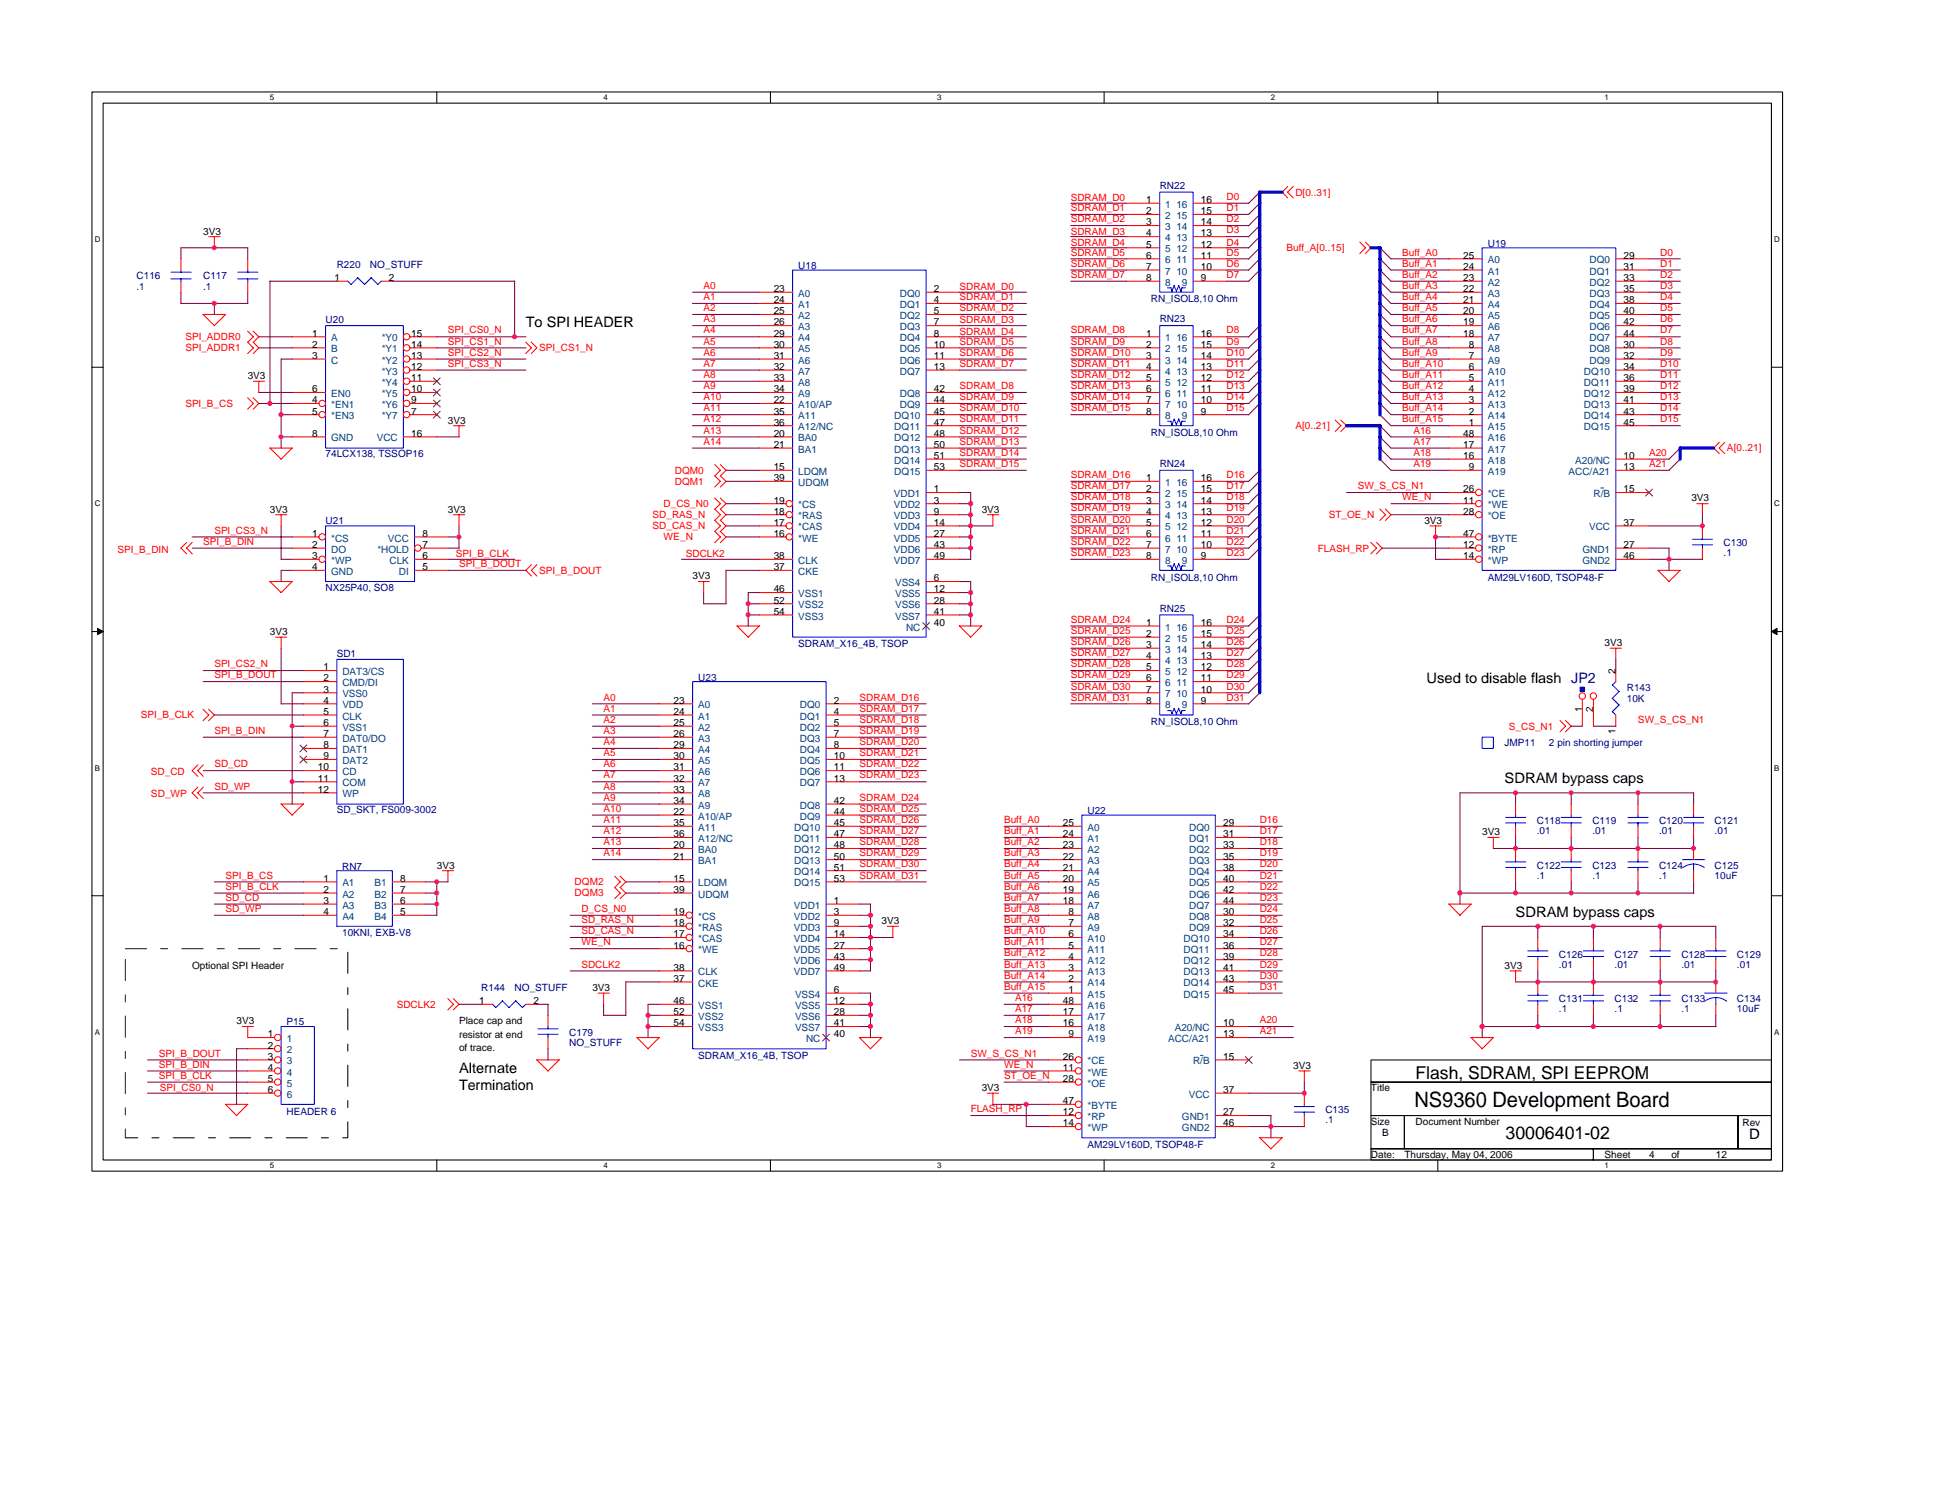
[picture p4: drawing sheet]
<svg xmlns="http://www.w3.org/2000/svg" width="279mm" height="216mm" viewBox="0 0 279 216" stroke-linecap="round" stroke-linejoin="round" font-family="sans-serif">
<defs><g id="words">
<text font-size="3" x="203.5" y="159.2">NS9360 Development Board</text>
<g font-size="2.6">
<text x="203.7" y="155.2">Flash, SDRAM, SPI EEPROM</text>
<text x="216.6" y="163.9">30006401-02</text>
</g>
<g font-size="2.1">
<text x="75.6" y="47.1">To SPI HEADER</text>
<text x="205.2" y="98.3">Used to disable flash JP2</text>
<text x="216.5" y="112.7">SDRAM bypass caps</text>
<text x="218.1" y="131.9">SDRAM bypass caps</text>
<text x="66" y="154.3">Alternate</text>
<text x="66" y="156.8">Termination</text>
<text x="251.7" y="163.9">D</text>
</g>
<g font-size="1.4" fill="#f00">
<text x="154" y="28.9">SDRAM_D0</text>
<text x="176.5" y="28.8">D0</text>
<text x="186.4" y="28.1">D[0..31]</text>
<text x="154" y="33.7">SDRAM_D3</text>
<text x="154" y="32">SDRAM_D2</text>
<text x="154" y="35.3">SDRAM_D4</text>
<text x="154" y="30.4">SDRAM_D1</text>
<text x="176.5" y="35.3">D4</text>
<text x="176.5" y="32">D2</text>
<text x="176.5" y="33.6">D3</text>
<text x="176.5" y="30.4">D1</text>
<text x="101.2" y="41.6">A0</text>
<text x="138" y="41.7">SDRAM_D0</text>
<text x="154" y="40">SDRAM_D7</text>
<text x="154" y="36.8">SDRAM_D5</text>
<text x="154" y="38.4">SDRAM_D6</text>
<text x="176.5" y="38.4">D6</text>
<text x="176.5" y="40">D7</text>
<text x="176.5" y="36.8">D5</text>
<text x="185.1" y="36.1">Buff_A[0..15]</text>
<text x="201.7" y="36.8">Buff_A0</text>
<text x="201.7" y="41.6">Buff_A3</text>
<text x="201.7" y="40">Buff_A2</text>
<text x="201.7" y="38.4">Buff_A1</text>
<text x="238.9" y="36.8">D0</text>
<text x="238.9" y="41.6">D3</text>
<text x="238.9" y="38.4">D1</text>
<text x="238.9" y="40">D2</text>
<text x="64.4" y="48">SPI_CS0_N</text>
<text x="101.2" y="43.2">A1</text>
<text x="101.2" y="44.8">A2</text>
<text x="101.2" y="46.4">A3</text>
<text x="101.2" y="48">A4</text>
<text x="138" y="43.2">SDRAM_D1</text>
<text x="138" y="44.8">SDRAM_D2</text>
<text x="138" y="46.5">SDRAM_D3</text>
<text x="154" y="48">SDRAM_D8</text>
<text x="176.5" y="48">D8</text>
<text x="201.7" y="46.4">Buff_A6</text>
<text x="201.7" y="43.2">Buff_A4</text>
<text x="201.7" y="48">Buff_A7</text>
<text x="201.7" y="44.8">Buff_A5</text>
<text x="238.9" y="46.4">D6</text>
<text x="238.9" y="43.2">D4</text>
<text x="238.9" y="48">D7</text>
<text x="238.9" y="44.8">D5</text>
<text x="26.7" y="48.9">SPI_ADDR0</text>
<text x="26.7" y="50.5">SPI_ADDR1</text>
<text x="64.4" y="52.8">SPI_CS3_N</text>
<text x="64.4" y="51.2">SPI_CS2_N</text>
<text x="64.4" y="49.6">SPI_CS1_N</text>
<text x="77.6" y="50.5">SPI_CS1_N</text>
<text x="101.2" y="49.6">A5</text>
<text x="101.2" y="52.8">A7</text>
<text x="101.2" y="51.2">A6</text>
<text x="138" y="48.1">SDRAM_D4</text>
<text x="138" y="52.8">SDRAM_D7</text>
<text x="138" y="49.6">SDRAM_D5</text>
<text x="138" y="51.2">SDRAM_D6</text>
<text x="154" y="51.2">SDRAM_D10</text>
<text x="154" y="49.6">SDRAM_D9</text>
<text x="154" y="52.8">SDRAM_D11</text>
<text x="176.5" y="52.8">D11</text>
<text x="176.5" y="49.6">D9</text>
<text x="176.5" y="51.2">D10</text>
<text x="201.7" y="49.6">Buff_A8</text>
<text x="201.7" y="52.8">Buff_A10</text>
<text x="201.7" y="51.2">Buff_A9</text>
<text x="238.9" y="49.6">D8</text>
<text x="238.9" y="52.8">D10</text>
<text x="238.9" y="51.2">D9</text>
<text x="26.7" y="58.5">SPI_B_CS</text>
<text x="101.2" y="54.4">A8</text>
<text x="101.2" y="56">A9</text>
<text x="101.2" y="57.6">A10</text>
<text x="101.2" y="59.2">A11</text>
<text x="138" y="57.6">SDRAM_D9</text>
<text x="138" y="59.2">SDRAM_D10</text>
<text x="138" y="56">SDRAM_D8</text>
<text x="154" y="56">SDRAM_D13</text>
<text x="154" y="54.4">SDRAM_D12</text>
<text x="154" y="59.2">SDRAM_D15</text>
<text x="154" y="57.6">SDRAM_D14</text>
<text x="176.5" y="56">D13</text>
<text x="176.5" y="59.2">D15</text>
<text x="176.5" y="54.4">D12</text>
<text x="176.5" y="57.6">D14</text>
<text x="201.7" y="57.6">Buff_A13</text>
<text x="201.7" y="56">Buff_A12</text>
<text x="201.7" y="59.2">Buff_A14</text>
<text x="201.7" y="54.4">Buff_A11</text>
<text x="238.9" y="59.2">D14</text>
<text x="238.9" y="54.4">D11</text>
<text x="238.9" y="57.6">D13</text>
<text x="238.9" y="56">D12</text>
<text x="101.2" y="60.8">A12</text>
<text x="101.2" y="62.4">A13</text>
<text x="101.2" y="64">A14</text>
<text x="138" y="65.6">SDRAM_D14</text>
<text x="138" y="62.4">SDRAM_D12</text>
<text x="138" y="60.8">SDRAM_D11</text>
<text x="138" y="64">SDRAM_D13</text>
<text x="186.4" y="61.7">A[0..21]</text>
<text x="201.7" y="60.8">Buff_A15</text>
<text x="203.3" y="62.4">A16</text>
<text x="203.3" y="65.6">A18</text>
<text x="203.3" y="64">A17</text>
<text x="237.2" y="65.6">A20</text>
<text x="238.9" y="60.8">D15</text>
<text x="248.5" y="64.9">A[0..21]</text>
<text x="97.1" y="68.1">DQM0</text>
<text x="97.1" y="69.7">DQM1</text>
<text x="138" y="67.2">SDRAM_D15</text>
<text x="154" y="72">SDRAM_D18</text>
<text x="154" y="70.4">SDRAM_D17</text>
<text x="154" y="68.8">SDRAM_D16</text>
<text x="176.5" y="68.8">D16</text>
<text x="176.5" y="70.4">D17</text>
<text x="176.5" y="72">D18</text>
<text x="195.3" y="70.4">SW_S_CS_N1</text>
<text x="201.7" y="72">WE_N</text>
<text x="203.3" y="67.2">A19</text>
<text x="237.2" y="67.2">A21</text>
<text x="30.8" y="76.8">SPI_CS3_N</text>
<text x="93.9" y="76.1">SD_CAS_N</text>
<text x="93.9" y="74.5">SD_RAS_N</text>
<text x="95.5" y="77.7">WE_N</text>
<text x="95.5" y="72.9">D_CS_N0</text>
<text x="154" y="76.8">SDRAM_D21</text>
<text x="154" y="73.6">SDRAM_D19</text>
<text x="154" y="75.2">SDRAM_D20</text>
<text x="176.5" y="73.6">D19</text>
<text x="176.5" y="76.8">D21</text>
<text x="176.5" y="75.2">D20</text>
<text x="191.2" y="74.5">ST_OE_N</text>
<text x="16.9" y="79.5">SPI_B_DIN</text>
<text x="29.2" y="78.4">SPI_B_DIN</text>
<text x="65.6" y="80.1">SPI_B_CLK</text>
<text x="66" y="81.6">SPI_B_DOUT</text>
<text x="77.6" y="82.5">SPI_B_DOUT</text>
<text x="98.7" y="80.1">SDCLK2</text>
<text x="154" y="80">SDRAM_D23</text>
<text x="154" y="78.4">SDRAM_D22</text>
<text x="176.5" y="80">D23</text>
<text x="176.5" y="78.4">D22</text>
<text x="189.6" y="79.3">FLASH_RP</text>
<text x="154" y="89.6">SDRAM_D24</text>
<text x="176.5" y="89.6">D24</text>
<text x="30.8" y="96">SPI_CS2_N</text>
<text x="154" y="92.8">SDRAM_D26</text>
<text x="154" y="91.2">SDRAM_D25</text>
<text x="154" y="94.4">SDRAM_D27</text>
<text x="154" y="96">SDRAM_D28</text>
<text x="176.5" y="94.4">D27</text>
<text x="176.5" y="91.2">D25</text>
<text x="176.5" y="92.8">D26</text>
<text x="176.5" y="96">D28</text>
<text x="30.8" y="97.6">SPI_B_DOUT</text>
<text x="86.8" y="100.8">A0</text>
<text x="123.7" y="100.8">SDRAM_D16</text>
<text x="154" y="97.6">SDRAM_D29</text>
<text x="154" y="100.8">SDRAM_D31</text>
<text x="154" y="99.2">SDRAM_D30</text>
<text x="176.5" y="97.6">D29</text>
<text x="176.5" y="100.8">D31</text>
<text x="176.5" y="99.2">D30</text>
<text x="20.3" y="103.3">SPI_B_CLK</text>
<text x="30.8" y="105.6">SPI_B_DIN</text>
<text x="86.8" y="104">A2</text>
<text x="86.8" y="105.6">A3</text>
<text x="86.8" y="102.4">A1</text>
<text x="86.8" y="107.2">A4</text>
<text x="123.7" y="104">SDRAM_D18</text>
<text x="123.7" y="102.4">SDRAM_D17</text>
<text x="123.7" y="107.2">SDRAM_D20</text>
<text x="123.7" y="105.6">SDRAM_D19</text>
<text x="217.1" y="104.9">S_CS_N1</text>
<text x="235.7" y="104">SW_S_CS_N1</text>
<text x="21.7" y="111.5">SD_CD</text>
<text x="30.8" y="110.4">SD_CD</text>
<text x="30.8" y="113.6">SD_WP</text>
<text x="86.8" y="110.4">A6</text>
<text x="86.8" y="113.6">A8</text>
<text x="86.8" y="112">A7</text>
<text x="86.8" y="108.8">A5</text>
<text x="123.7" y="110.4">SDRAM_D22</text>
<text x="123.7" y="112">SDRAM_D23</text>
<text x="123.7" y="108.8">SDRAM_D21</text>
<text x="21.7" y="114.7">SD_WP</text>
<text x="86.8" y="115.2">A9</text>
<text x="86.8" y="116.8">A10</text>
<text x="86.8" y="118.4">A11</text>
<text x="86.8" y="120">A12</text>
<text x="123.7" y="115.2">SDRAM_D24</text>
<text x="123.7" y="116.8">SDRAM_D25</text>
<text x="123.7" y="120">SDRAM_D27</text>
<text x="123.7" y="118.4">SDRAM_D26</text>
<text x="144.5" y="120">Buff_A1</text>
<text x="144.5" y="118.4">Buff_A0</text>
<text x="181.2" y="120">D17</text>
<text x="181.2" y="118.4">D16</text>
<text x="86.8" y="121.6">A13</text>
<text x="86.8" y="123.2">A14</text>
<text x="123.7" y="121.6">SDRAM_D28</text>
<text x="123.7" y="123.2">SDRAM_D29</text>
<text x="123.7" y="124.8">SDRAM_D30</text>
<text x="144.5" y="124.8">Buff_A4</text>
<text x="144.5" y="121.6">Buff_A2</text>
<text x="144.5" y="123.2">Buff_A3</text>
<text x="181.2" y="124.8">D20</text>
<text x="181.2" y="121.6">D18</text>
<text x="181.2" y="123.2">D19</text>
<text x="32.4" y="129.6">SD_CD</text>
<text x="32.4" y="126.4">SPI_B_CS</text>
<text x="32.4" y="131.2">SD_WP</text>
<text x="32.4" y="128">SPI_B_CLK</text>
<text x="82.7" y="127.3">DQM2</text>
<text x="82.7" y="128.9">DQM3</text>
<text x="83.6" y="131.2">D_CS_N0</text>
<text x="123.7" y="126.4">SDRAM_D31</text>
<text x="144.5" y="126.4">Buff_A5</text>
<text x="144.5" y="131.2">Buff_A8</text>
<text x="144.5" y="129.6">Buff_A7</text>
<text x="144.5" y="128">Buff_A6</text>
<text x="181.2" y="126.4">D21</text>
<text x="181.2" y="129.6">D23</text>
<text x="181.2" y="128">D22</text>
<text x="181.2" y="131.2">D24</text>
<text x="83.6" y="136">WE_N</text>
<text x="83.6" y="132.8">SD_RAS_N</text>
<text x="83.6" y="134.4">SD_CAS_N</text>
<text x="144.5" y="132.8">Buff_A9</text>
<text x="144.5" y="136">Buff_A11</text>
<text x="144.5" y="137.6">Buff_A12</text>
<text x="144.5" y="134.4">Buff_A10</text>
<text x="181.2" y="134.4">D26</text>
<text x="181.2" y="132.8">D25</text>
<text x="181.2" y="137.6">D28</text>
<text x="181.2" y="136">D27</text>
<text x="83.6" y="139.2">SDCLK2</text>
<text x="144.5" y="142.4">Buff_A15</text>
<text x="144.5" y="139.2">Buff_A13</text>
<text x="144.5" y="140.8">Buff_A14</text>
<text x="146" y="144">A16</text>
<text x="181.2" y="139.2">D29</text>
<text x="181.2" y="140.8">D30</text>
<text x="181.2" y="142.4">D31</text>
<text x="57.1" y="144.9">SDCLK2</text>
<text x="146" y="145.6">A17</text>
<text x="146" y="148.8">A19</text>
<text x="146" y="147.2">A18</text>
<text x="181.2" y="148.8">A21</text>
<text x="181.2" y="147.2">A20</text>
<text x="22.8" y="155.2">SPI_B_CLK</text>
<text x="22.8" y="153.6">SPI_B_DIN</text>
<text x="22.8" y="152">SPI_B_DOUT</text>
<text x="139.7" y="152">SW_S_CS_N1</text>
<text x="144.5" y="155.2">ST_OE_N</text>
<text x="144.5" y="153.6">WE_N</text>
<text x="23" y="156.9">SPI_CS0_N</text>
<text x="139.7" y="160">FLASH_RP</text>
</g>
<g font-size="1.4">
<text x="164.9" y="29.2">1</text>
<text x="172.8" y="29.2">16</text>
<text x="29.2" y="33.7">3V3</text>
<text x="164.9" y="30.8">2</text>
<text x="164.9" y="32.4">3</text>
<text x="164.9" y="34">4</text>
<text x="164.9" y="35.6">5</text>
<text x="172.8" y="35.6">12</text>
<text x="172.8" y="34">13</text>
<text x="172.8" y="32.4">14</text>
<text x="172.8" y="30.8">15</text>
<text x="48.1" y="40.4">1</text>
<text x="56" y="40.4">2</text>
<text x="164.9" y="37.2">6</text>
<text x="164.9" y="38.8">7</text>
<text x="164.9" y="40.4">8</text>
<text x="172.8" y="40.4">9</text>
<text x="172.8" y="38.8">10</text>
<text x="172.8" y="37.2">11</text>
<text x="210.5" y="37.2">25</text>
<text x="210.5" y="38.8">24</text>
<text x="210.5" y="40.4">23</text>
<text x="233.6" y="37.2">29</text>
<text x="233.6" y="38.8">31</text>
<text x="233.6" y="40.4">33</text>
<text x="111.3" y="42">23</text>
<text x="111.3" y="43.6">24</text>
<text x="111.3" y="45.2">25</text>
<text x="111.3" y="46.8">26</text>
<text x="134.4" y="42">2</text>
<text x="134.4" y="43.6">4</text>
<text x="134.4" y="45.2">5</text>
<text x="134.4" y="46.8">7</text>
<text x="210.5" y="42">22</text>
<text x="210.5" y="43.6">21</text>
<text x="210.5" y="45.2">20</text>
<text x="210.5" y="46.8">19</text>
<text x="233.6" y="42">35</text>
<text x="233.6" y="43.6">38</text>
<text x="233.6" y="45.2">40</text>
<text x="233.6" y="46.8">42</text>
<text x="44.9" y="48.4">1</text>
<text x="44.9" y="50">2</text>
<text x="44.9" y="51.6">3</text>
<text x="59.2" y="48.4">15</text>
<text x="59.2" y="50">14</text>
<text x="59.2" y="51.6">13</text>
<text x="59.2" y="53.2">12</text>
<text x="111.3" y="48.4">29</text>
<text x="111.3" y="50">30</text>
<text x="111.3" y="51.6">31</text>
<text x="111.3" y="53.2">32</text>
<text x="134.4" y="48.4">8</text>
<text x="134.4" y="50">10</text>
<text x="134.4" y="51.6">11</text>
<text x="134.4" y="53.2">13</text>
<text x="164.9" y="48.4">1</text>
<text x="164.9" y="50">2</text>
<text x="164.9" y="51.6">3</text>
<text x="164.9" y="53.2">4</text>
<text x="172.8" y="53.2">13</text>
<text x="172.8" y="51.6">14</text>
<text x="172.8" y="50">15</text>
<text x="172.8" y="48.4">16</text>
<text x="210.5" y="48.4">18</text>
<text x="211.3" y="50">8</text>
<text x="211.3" y="51.6">7</text>
<text x="211.3" y="53.2">6</text>
<text x="233.6" y="48.4">44</text>
<text x="233.6" y="50">30</text>
<text x="233.6" y="51.6">32</text>
<text x="233.6" y="53.2">34</text>
<text x="35.6" y="54.5">3V3</text>
<text x="44.9" y="56.4">6</text>
<text x="44.9" y="58">4</text>
<text x="44.9" y="59.6">5</text>
<text x="59.2" y="54.8">11</text>
<text x="59.2" y="56.4">10</text>
<text x="59.2" y="58">9</text>
<text x="59.2" y="59.6">7</text>
<text x="111.3" y="54.8">33</text>
<text x="111.3" y="56.4">34</text>
<text x="111.3" y="58">22</text>
<text x="111.3" y="59.6">35</text>
<text x="134.4" y="56.4">42</text>
<text x="134.4" y="58">44</text>
<text x="134.4" y="59.6">45</text>
<text x="164.9" y="54.8">5</text>
<text x="164.9" y="56.4">6</text>
<text x="164.9" y="58">7</text>
<text x="164.9" y="59.6">8</text>
<text x="172.8" y="59.6">9</text>
<text x="172.8" y="58">10</text>
<text x="172.8" y="56.4">11</text>
<text x="172.8" y="54.8">12</text>
<text x="211.3" y="54.8">5</text>
<text x="211.3" y="56.4">4</text>
<text x="211.3" y="58">3</text>
<text x="211.3" y="59.6">2</text>
<text x="233.6" y="54.8">36</text>
<text x="233.6" y="56.4">39</text>
<text x="233.6" y="58">41</text>
<text x="233.6" y="59.6">43</text>
<text x="44.9" y="62.8">8</text>
<text x="59.2" y="62.8">16</text>
<text x="64.4" y="60.9">3V3</text>
<text x="111.3" y="64.4">21</text>
<text x="111.3" y="62.8">20</text>
<text x="111.3" y="61.2">36</text>
<text x="134.4" y="61.2">47</text>
<text x="134.4" y="62.8">48</text>
<text x="134.4" y="64.4">50</text>
<text x="210.5" y="62.8">48</text>
<text x="210.5" y="64.4">17</text>
<text x="211.3" y="61.2">1</text>
<text x="233.6" y="61.2">45</text>
<text x="111.3" y="69.2">39</text>
<text x="111.3" y="67.6">15</text>
<text x="134.4" y="66">51</text>
<text x="134.4" y="67.6">53</text>
<text x="134.4" y="70.8">1</text>
<text x="164.9" y="69.2">1</text>
<text x="164.9" y="70.8">2</text>
<text x="172.8" y="70.8">15</text>
<text x="172.8" y="69.2">16</text>
<text x="210.5" y="66">16</text>
<text x="210.5" y="70.8">26</text>
<text x="211.3" y="67.6">9</text>
<text x="233.6" y="66">10</text>
<text x="233.6" y="67.6">13</text>
<text x="233.6" y="70.8">15</text>
<text x="38.8" y="73.7">3V3</text>
<text x="44.9" y="77.2">1</text>
<text x="60.8" y="77.2">8</text>
<text x="64.4" y="73.7">3V3</text>
<text x="111.3" y="72.4">19</text>
<text x="111.3" y="74">18</text>
<text x="111.3" y="77.2">16</text>
<text x="111.3" y="75.6">17</text>
<text x="134.4" y="72.4">3</text>
<text x="134.4" y="74">9</text>
<text x="134.4" y="75.6">14</text>
<text x="134.4" y="77.2">27</text>
<text x="141.2" y="73.7">3V3</text>
<text x="164.9" y="72.4">3</text>
<text x="164.9" y="74">4</text>
<text x="164.9" y="75.6">5</text>
<text x="164.9" y="77.2">6</text>
<text x="172.8" y="77.2">11</text>
<text x="172.8" y="75.6">12</text>
<text x="172.8" y="74">13</text>
<text x="172.8" y="72.4">14</text>
<text x="204.9" y="75.3">3V3</text>
<text x="210.5" y="72.4">11</text>
<text x="210.5" y="74">28</text>
<text x="210.5" y="77.2">47</text>
<text x="233.6" y="75.6">37</text>
<text x="243.3" y="72.1">3V3</text>
<text x="44.9" y="78.8">2</text>
<text x="44.9" y="80.4">3</text>
<text x="44.9" y="82">4</text>
<text x="60.8" y="78.8">7</text>
<text x="60.8" y="80.4">6</text>
<text x="60.8" y="82">5</text>
<text x="99.6" y="83.3">3V3</text>
<text x="111.3" y="82">37</text>
<text x="111.3" y="80.4">38</text>
<text x="134.4" y="78.8">43</text>
<text x="134.4" y="80.4">49</text>
<text x="134.4" y="83.6">6</text>
<text x="164.9" y="78.8">7</text>
<text x="164.9" y="80.4">8</text>
<text x="172.8" y="80.4">9</text>
<text x="172.8" y="78.8">10</text>
<text x="210.5" y="78.8">12</text>
<text x="210.5" y="80.4">14</text>
<text x="233.6" y="78.8">27</text>
<text x="233.6" y="80.4">46</text>
<text x="111.3" y="85.2">46</text>
<text x="111.3" y="86.8">52</text>
<text x="111.3" y="88.4">54</text>
<text x="134.4" y="85.2">12</text>
<text x="134.4" y="86.8">28</text>
<text x="134.4" y="88.4">41</text>
<text x="38.8" y="91.3">3V3</text>
<text x="134.4" y="90">40</text>
<text x="164.9" y="90">1</text>
<text x="164.9" y="91.6">2</text>
<text x="164.9" y="93.2">3</text>
<text x="164.9" y="94.8">4</text>
<text x="172.8" y="94.8">13</text>
<text x="172.8" y="93.2">14</text>
<text x="172.8" y="91.6">15</text>
<text x="172.8" y="90">16</text>
<text x="230.9" y="92.9">3V3</text>
<text x="46.5" y="96.4">1</text>
<text x="46.5" y="98">2</text>
<text x="46.5" y="99.6">3</text>
<text x="46.5" y="101.2">4</text>
<text x="96.9" y="101.2">23</text>
<text x="120" y="101.2">2</text>
<text x="164.9" y="96.4">5</text>
<text x="164.9" y="98">6</text>
<text x="164.9" y="99.6">7</text>
<text x="164.9" y="101.2">8</text>
<text x="172.8" y="101.2">9</text>
<text x="172.8" y="99.6">10</text>
<text x="172.8" y="98">11</text>
<text x="172.8" y="96.4">12</text>
<text x="232.4" y="96.9" transform="rotate(-90 232.4 96.9)">2</text>
<text x="46.5" y="102.8">5</text>
<text x="46.5" y="104.4">6</text>
<text x="46.5" y="106">7</text>
<text x="46.5" y="107.6">8</text>
<text x="96.9" y="102.8">24</text>
<text x="96.9" y="104.4">25</text>
<text x="96.9" y="106">26</text>
<text x="96.9" y="107.6">29</text>
<text x="120" y="102.8">4</text>
<text x="120" y="104.4">5</text>
<text x="120" y="106">7</text>
<text x="120" y="107.6">8</text>
<text x="227.6" y="102.4" transform="rotate(-90 227.6 102.4)">1</text>
<text x="229.2" y="102.4" transform="rotate(-90 229.2 102.4)">2</text>
<text x="232.4" y="105.6" transform="rotate(-90 232.4 105.6)">1</text>
<text x="45.7" y="110.8">10</text>
<text x="45.7" y="112.4">11</text>
<text x="46.5" y="109.2">9</text>
<text x="96.9" y="109.2">30</text>
<text x="96.9" y="110.8">31</text>
<text x="96.9" y="112.4">32</text>
<text x="120" y="109.2">10</text>
<text x="120" y="110.8">11</text>
<text x="120" y="112.4">13</text>
<text x="45.7" y="114">12</text>
<text x="96.9" y="114">33</text>
<text x="96.9" y="115.6">34</text>
<text x="96.9" y="117.2">22</text>
<text x="96.9" y="118.8">35</text>
<text x="120" y="115.6">42</text>
<text x="120" y="117.2">44</text>
<text x="120" y="118.8">45</text>
<text x="152.9" y="118.8">25</text>
<text x="176" y="118.8">29</text>
<text x="62.8" y="124.9">3V3</text>
<text x="96.9" y="123.6">21</text>
<text x="96.9" y="122">20</text>
<text x="96.9" y="120.4">36</text>
<text x="120" y="120.4">47</text>
<text x="120" y="122">48</text>
<text x="120" y="123.6">50</text>
<text x="120" y="125.2">51</text>
<text x="152.9" y="120.4">24</text>
<text x="152.9" y="122">23</text>
<text x="152.9" y="123.6">22</text>
<text x="152.9" y="125.2">21</text>
<text x="176" y="120.4">31</text>
<text x="176" y="122">33</text>
<text x="176" y="123.6">35</text>
<text x="176" y="125.2">38</text>
<text x="213.2" y="120.1">3V3</text>
<text x="46.5" y="126.8">1</text>
<text x="46.5" y="128.4">2</text>
<text x="46.5" y="130">3</text>
<text x="46.5" y="131.6">4</text>
<text x="57.6" y="126.8">8</text>
<text x="57.6" y="128.4">7</text>
<text x="57.6" y="130">6</text>
<text x="57.6" y="131.6">5</text>
<text x="96.9" y="131.6">19</text>
<text x="96.9" y="128.4">39</text>
<text x="96.9" y="126.8">15</text>
<text x="120" y="126.8">53</text>
<text x="120" y="130">1</text>
<text x="120" y="131.6">3</text>
<text x="152.9" y="126.8">20</text>
<text x="152.9" y="128.4">19</text>
<text x="152.9" y="130">18</text>
<text x="153.7" y="131.6">8</text>
<text x="176" y="126.8">40</text>
<text x="176" y="128.4">42</text>
<text x="176" y="130">44</text>
<text x="176" y="131.6">30</text>
<text x="96.9" y="133.2">18</text>
<text x="96.9" y="136.4">16</text>
<text x="96.9" y="134.8">17</text>
<text x="120" y="133.2">9</text>
<text x="120" y="134.8">14</text>
<text x="120" y="136.4">27</text>
<text x="126.8" y="132.9">3V3</text>
<text x="153.7" y="133.2">7</text>
<text x="153.7" y="134.8">6</text>
<text x="153.7" y="136.4">5</text>
<text x="176" y="133.2">32</text>
<text x="176" y="134.8">34</text>
<text x="176" y="136.4">36</text>
<text x="27.6" y="139.3">Optional SPI Header</text>
<text x="85.2" y="142.5">3V3</text>
<text x="96.9" y="141.2">37</text>
<text x="96.9" y="139.6">38</text>
<text x="120" y="138">43</text>
<text x="120" y="139.6">49</text>
<text x="120" y="142.8">6</text>
<text x="153.7" y="138">4</text>
<text x="153.7" y="139.6">3</text>
<text x="153.7" y="141.2">2</text>
<text x="153.7" y="142.8">1</text>
<text x="176" y="138">39</text>
<text x="176" y="139.6">41</text>
<text x="176" y="141.2">43</text>
<text x="176" y="142.8">45</text>
<text x="216.5" y="139.3">3V3</text>
<text x="34" y="147.3">3V3</text>
<text x="38.5" y="149.2">1</text>
<text x="66" y="147.3">Place cap and</text>
<text x="66" y="149.2">resistor at end</text>
<text x="68.9" y="144.4">1</text>
<text x="76.8" y="144.4">2</text>
<text x="96.9" y="144.4">46</text>
<text x="96.9" y="146">52</text>
<text x="96.9" y="147.6">54</text>
<text x="120" y="144.4">12</text>
<text x="120" y="146">28</text>
<text x="120" y="147.6">41</text>
<text x="120" y="149.2">40</text>
<text x="152.9" y="144.4">48</text>
<text x="152.9" y="146">17</text>
<text x="152.9" y="147.6">16</text>
<text x="153.7" y="149.2">9</text>
<text x="176" y="147.6">10</text>
<text x="176" y="149.2">13</text>
<text x="38.5" y="150.8">2</text>
<text x="38.5" y="152.4">3</text>
<text x="38.5" y="154">4</text>
<text x="38.5" y="155.6">5</text>
<text x="66" y="151.1">of trace.</text>
<text x="152.9" y="152.4">26</text>
<text x="152.9" y="154">11</text>
<text x="152.9" y="155.6">28</text>
<text x="176" y="152.4">15</text>
<text x="186" y="153.7">3V3</text>
<text x="38.5" y="157.2">6</text>
<text x="141.2" y="156.9">3V3</text>
<text x="152.9" y="158.8">47</text>
<text x="152.9" y="160.4">12</text>
<text x="176" y="160.4">27</text>
<text x="176" y="157.2">37</text>
<text x="197.2" y="156.9">Title</text>
<text x="197.2" y="161.7">Size</text>
<text x="203.7" y="161.7">Document Number</text>
<text x="250.7" y="161.9">Rev</text>
<text x="152.9" y="162">14</text>
<text x="176" y="162">46</text>
<text x="197.2" y="166.5">Date:</text>
<text x="198.9" y="163.3">B</text>
<text x="202" y="166.5">Thursday, May 04, 2006</text>
<text x="230.9" y="166.5">Sheet</text>
<text x="237.2" y="166.5">4</text>
<text x="240.5" y="166.5">of</text>
<text x="246.9" y="166.5">12</text>
</g>
<g font-size="1.4" fill="#000080">
<text x="166.9" y="27.2">RN22</text>
<text x="214" y="35.5">U19</text>
<text x="19.6" y="40.1">C116</text>
<text x="19.6" y="41.7">.1</text>
<text x="29.2" y="40.1">C117</text>
<text x="29.2" y="41.7">.1</text>
<text x="48.4" y="38.5">R220</text>
<text x="53.2" y="38.5">NO_STUFF</text>
<text x="114.8" y="38.7">U18</text>
<text x="46.8" y="46.5">U20</text>
<text x="165.6" y="43.5">RN_ISOL8,10 Ohm</text>
<text x="166.9" y="46.4">RN23</text>
<text x="46.8" y="65.7">74LCX138, TSSOP16</text>
<text x="165.6" y="62.7">RN_ISOL8,10 Ohm</text>
<text x="166.9" y="67.2">RN24</text>
<text x="46.8" y="75.3">U21</text>
<text x="165.6" y="83.5">RN_ISOL8,10 Ohm</text>
<text x="214" y="83.5">AM29LV160D, TSOP48-F</text>
<text x="248" y="78.5">C130</text>
<text x="248" y="80">.1</text>
<text x="46.8" y="84.9">NX25P40, SO8</text>
<text x="166.9" y="88">RN25</text>
<text x="48.4" y="94.5">SD1</text>
<text x="114.8" y="93.1">SDRAM_X16_4B, TSOP</text>
<text x="100.5" y="97.9">U23</text>
<text x="234.1" y="99.3">R143</text>
<text x="234.1" y="100.9">10K</text>
<text x="165.6" y="104.3">RN_ISOL8,10 Ohm</text>
<text x="216.5" y="107.3">JMP11</text>
<text x="222.9" y="107.3">2 pin shorting jumper</text>
<text x="48.4" y="116.9">SD_SKT, FS009-3002</text>
<text x="156.5" y="117.1">U22</text>
<text x="221.1" y="118.5">C118</text>
<text x="221.1" y="120">.01</text>
<text x="229.1" y="118.5">C119</text>
<text x="229.1" y="120">.01</text>
<text x="238.7" y="118.5">C120</text>
<text x="238.7" y="120">.01</text>
<text x="246.7" y="118.5">C121</text>
<text x="246.7" y="120">.01</text>
<text x="49.2" y="125.1">RN7</text>
<text x="221.1" y="124.9">C122</text>
<text x="229.1" y="124.9">C123</text>
<text x="238.7" y="124.9">C124</text>
<text x="246.7" y="124.9">C125</text>
<text x="221.1" y="126.4">.1</text>
<text x="229.1" y="126.4">.1</text>
<text x="238.7" y="126.4">.1</text>
<text x="246.7" y="126.4">10uF</text>
<text x="49.2" y="134.7">10KNI, EXB-V8</text>
<text x="224.3" y="137.7">C126</text>
<text x="232.3" y="137.7">C127</text>
<text x="241.9" y="137.7">C128</text>
<text x="249.9" y="137.7">C129</text>
<text x="69.2" y="142.5">R144</text>
<text x="74" y="142.5">NO_STUFF</text>
<text x="224.3" y="139.2">.01</text>
<text x="232.3" y="139.2">.01</text>
<text x="241.9" y="139.2">.01</text>
<text x="249.9" y="139.2">.01</text>
<text x="41.2" y="147.5">P15</text>
<text x="81.9" y="148.9">C179</text>
<text x="224.3" y="144.1">C131</text>
<text x="224.3" y="145.6">.1</text>
<text x="232.3" y="144.1">C132</text>
<text x="232.3" y="145.6">.1</text>
<text x="241.9" y="144.1">C133</text>
<text x="241.9" y="145.6">.1</text>
<text x="249.9" y="144.1">C134</text>
<text x="249.9" y="145.6">10uF</text>
<text x="81.9" y="150.4">NO_STUFF</text>
<text x="100.5" y="152.3">SDRAM_X16_4B, TSOP</text>
<text x="41.2" y="160.3">HEADER 6</text>
<text x="190.7" y="160.1">C135</text>
<text x="190.7" y="161.6">.1</text>
<text x="156.5" y="165.1">AM29LV160D, TSOP48-F</text>
</g>
<g font-size="1.4" fill="#004080">
<text x="167.7" y="29.9">1</text>
<text x="169.2" y="29.9">16</text>
<text x="167.7" y="31.5">2</text>
<text x="167.7" y="33.1">3</text>
<text x="167.7" y="34.7">4</text>
<text x="169.2" y="34.7">13</text>
<text x="169.2" y="33.1">14</text>
<text x="169.2" y="31.5">15</text>
<text x="167.7" y="36.3">5</text>
<text x="167.7" y="37.9">6</text>
<text x="167.7" y="39.5">7</text>
<text x="167.7" y="41.1">8</text>
<text x="169.2" y="39.5">10</text>
<text x="169.2" y="37.9">11</text>
<text x="169.2" y="36.3">12</text>
<text x="170" y="41.1">9</text>
<text x="214" y="37.9">A0</text>
<text x="214" y="39.5">A1</text>
<text x="214" y="41.1">A2</text>
<text x="228.7" y="37.9">DQ0</text>
<text x="228.7" y="39.5">DQ1</text>
<text x="228.7" y="41.1">DQ2</text>
<text x="114.8" y="42.7">A0</text>
<text x="114.8" y="44.3">A1</text>
<text x="114.8" y="45.9">A2</text>
<text x="114.8" y="47.5">A3</text>
<text x="129.5" y="42.7">DQ0</text>
<text x="129.5" y="44.3">DQ1</text>
<text x="129.5" y="45.9">DQ2</text>
<text x="129.5" y="47.5">DQ3</text>
<text x="214" y="42.7">A3</text>
<text x="214" y="44.3">A4</text>
<text x="214" y="45.9">A5</text>
<text x="214" y="47.5">A6</text>
<text x="228.7" y="42.7">DQ3</text>
<text x="228.7" y="44.3">DQ4</text>
<text x="228.7" y="45.9">DQ5</text>
<text x="228.7" y="47.5">DQ6</text>
<text x="47.6" y="49.1">A</text>
<text x="47.6" y="50.7">B</text>
<text x="47.6" y="52.3">C</text>
<text x="54.9" y="49.1">*Y0</text>
<text x="54.9" y="50.7">*Y1</text>
<text x="54.9" y="52.3">*Y2</text>
<text x="54.9" y="53.9">*Y3</text>
<text x="114.8" y="49.1">A4</text>
<text x="114.8" y="50.7">A5</text>
<text x="114.8" y="52.3">A6</text>
<text x="114.8" y="53.9">A7</text>
<text x="129.5" y="49.1">DQ4</text>
<text x="129.5" y="50.7">DQ5</text>
<text x="129.5" y="52.3">DQ6</text>
<text x="129.5" y="53.9">DQ7</text>
<text x="167.7" y="49.1">1</text>
<text x="167.7" y="50.7">2</text>
<text x="167.7" y="52.3">3</text>
<text x="167.7" y="53.9">4</text>
<text x="169.2" y="53.9">13</text>
<text x="169.2" y="52.3">14</text>
<text x="169.2" y="50.7">15</text>
<text x="169.2" y="49.1">16</text>
<text x="214" y="49.1">A7</text>
<text x="214" y="50.7">A8</text>
<text x="214" y="52.3">A9</text>
<text x="214" y="53.9">A10</text>
<text x="227.9" y="53.9">DQ10</text>
<text x="228.7" y="49.1">DQ7</text>
<text x="228.7" y="50.7">DQ8</text>
<text x="228.7" y="52.3">DQ9</text>
<text x="47.6" y="57.1">EN0</text>
<text x="47.6" y="58.7">*EN1</text>
<text x="54.9" y="55.5">*Y4</text>
<text x="54.9" y="57.1">*Y5</text>
<text x="54.9" y="58.7">*Y6</text>
<text x="114.8" y="55.5">A8</text>
<text x="114.8" y="57.1">A9</text>
<text x="114.8" y="58.7">A10/AP</text>
<text x="129.5" y="57.1">DQ8</text>
<text x="129.5" y="58.7">DQ9</text>
<text x="167.7" y="55.5">5</text>
<text x="167.7" y="57.1">6</text>
<text x="167.7" y="58.7">7</text>
<text x="169.2" y="58.7">10</text>
<text x="169.2" y="57.1">11</text>
<text x="169.2" y="55.5">12</text>
<text x="214" y="55.5">A11</text>
<text x="214" y="57.1">A12</text>
<text x="214" y="58.7">A13</text>
<text x="227.9" y="55.5">DQ11</text>
<text x="227.9" y="57.1">DQ12</text>
<text x="227.9" y="58.7">DQ13</text>
<text x="47.6" y="60.3">*EN3</text>
<text x="47.6" y="63.5">GND</text>
<text x="54.2" y="63.5">VCC</text>
<text x="54.9" y="60.3">*Y7</text>
<text x="114.8" y="65.1">BA1</text>
<text x="114.8" y="63.5">BA0</text>
<text x="114.8" y="61.9">A12/NC</text>
<text x="114.8" y="60.3">A11</text>
<text x="128.7" y="60.3">DQ10</text>
<text x="128.7" y="61.9">DQ11</text>
<text x="128.7" y="63.5">DQ12</text>
<text x="128.7" y="65.1">DQ13</text>
<text x="167.7" y="60.3">8</text>
<text x="170" y="60.3">9</text>
<text x="214" y="60.3">A14</text>
<text x="214" y="61.9">A15</text>
<text x="214" y="63.5">A16</text>
<text x="214" y="65.1">A17</text>
<text x="227.9" y="60.3">DQ14</text>
<text x="227.9" y="61.9">DQ15</text>
<text x="114.8" y="69.9">UDQM</text>
<text x="114.8" y="68.3">LDQM</text>
<text x="128.6" y="71.5">VDD1</text>
<text x="128.7" y="66.7">DQ14</text>
<text x="128.7" y="68.3">DQ15</text>
<text x="167.7" y="69.9">1</text>
<text x="167.7" y="71.5">2</text>
<text x="169.2" y="71.5">15</text>
<text x="169.2" y="69.9">16</text>
<text x="214" y="66.7">A18</text>
<text x="214" y="71.5">*CE</text>
<text x="214" y="68.3">A19</text>
<text x="225.7" y="68.3">ACC/A21</text>
<text x="226.6" y="66.7">A20/NC</text>
<text x="229.3" y="71.5">R/B</text>
<text x="47.6" y="77.9">*CS</text>
<text x="55.8" y="77.9">VCC</text>
<text x="114.8" y="73.1">*CS</text>
<text x="114.8" y="74.7">*RAS</text>
<text x="114.8" y="77.9">*WE</text>
<text x="114.8" y="76.3">*CAS</text>
<text x="128.6" y="73.1">VDD2</text>
<text x="128.6" y="74.7">VDD3</text>
<text x="128.6" y="76.3">VDD4</text>
<text x="128.6" y="77.9">VDD5</text>
<text x="167.7" y="73.1">3</text>
<text x="167.7" y="74.7">4</text>
<text x="167.7" y="76.3">5</text>
<text x="167.7" y="77.9">6</text>
<text x="169.2" y="77.9">11</text>
<text x="169.2" y="76.3">12</text>
<text x="169.2" y="74.7">13</text>
<text x="169.2" y="73.1">14</text>
<text x="214" y="73.1">*WE</text>
<text x="214" y="74.7">*OE</text>
<text x="214" y="77.9">*BYTE</text>
<text x="228.6" y="76.3">VCC</text>
<text x="47.6" y="79.5">DO</text>
<text x="47.6" y="81.1">*WP</text>
<text x="47.6" y="82.7">GND</text>
<text x="54.3" y="79.5">*HOLD</text>
<text x="56" y="81.1">CLK</text>
<text x="57.4" y="82.7">DI</text>
<text x="114.8" y="82.7">CKE</text>
<text x="114.8" y="81.1">CLK</text>
<text x="128.6" y="79.5">VDD6</text>
<text x="128.6" y="81.1">VDD7</text>
<text x="167.7" y="79.5">7</text>
<text x="167.7" y="81.1">8</text>
<text x="169.2" y="79.5">10</text>
<text x="170" y="81.1">9</text>
<text x="214" y="79.5">*RP</text>
<text x="214" y="81.1">*WP</text>
<text x="227.7" y="79.5">GND1</text>
<text x="227.7" y="81.1">GND2</text>
<text x="114.8" y="85.9">VSS1</text>
<text x="114.8" y="87.5">VSS2</text>
<text x="114.8" y="89.1">VSS3</text>
<text x="128.8" y="84.3">VSS4</text>
<text x="128.8" y="85.9">VSS5</text>
<text x="128.8" y="87.5">VSS6</text>
<text x="128.8" y="89.1">VSS7</text>
<text x="130.4" y="90.7">NC</text>
<text x="167.7" y="90.7">1</text>
<text x="167.7" y="92.3">2</text>
<text x="167.7" y="93.9">3</text>
<text x="167.7" y="95.5">4</text>
<text x="169.2" y="95.5">13</text>
<text x="169.2" y="93.9">14</text>
<text x="169.2" y="92.3">15</text>
<text x="169.2" y="90.7">16</text>
<text x="49.3" y="97.1">DAT3/CS</text>
<text x="49.3" y="98.7">CMD/DI</text>
<text x="49.3" y="100.3">VSS0</text>
<text x="49.3" y="101.9">VDD</text>
<text x="100.5" y="101.9">A0</text>
<text x="115.1" y="101.9">DQ0</text>
<text x="167.7" y="97.1">5</text>
<text x="167.7" y="98.7">6</text>
<text x="167.7" y="100.3">7</text>
<text x="167.7" y="101.9">8</text>
<text x="169.2" y="100.3">10</text>
<text x="169.2" y="98.7">11</text>
<text x="169.2" y="97.1">12</text>
<text x="170" y="101.9">9</text>
<text x="49.3" y="103.5">CLK</text>
<text x="49.3" y="105.1">VSS1</text>
<text x="49.3" y="106.7">DAT0/DO</text>
<text x="100.5" y="103.5">A1</text>
<text x="100.5" y="105.1">A2</text>
<text x="100.5" y="106.7">A3</text>
<text x="115.1" y="103.5">DQ1</text>
<text x="115.1" y="105.1">DQ2</text>
<text x="115.1" y="106.7">DQ3</text>
<text x="49.3" y="109.9">DAT2</text>
<text x="49.3" y="108.3">DAT1</text>
<text x="49.3" y="111.5">CD</text>
<text x="49.3" y="113.1">COM</text>
<text x="100.5" y="108.3">A4</text>
<text x="100.5" y="109.9">A5</text>
<text x="100.5" y="111.5">A6</text>
<text x="100.5" y="113.1">A7</text>
<text x="115.1" y="108.3">DQ4</text>
<text x="115.1" y="109.9">DQ5</text>
<text x="115.1" y="111.5">DQ6</text>
<text x="115.1" y="113.1">DQ7</text>
<text x="49.3" y="114.7">WP</text>
<text x="100.5" y="114.7">A8</text>
<text x="100.5" y="116.3">A9</text>
<text x="100.5" y="117.9">A10/AP</text>
<text x="100.5" y="119.5">A11</text>
<text x="114.3" y="119.5">DQ10</text>
<text x="115.1" y="116.3">DQ8</text>
<text x="115.1" y="117.9">DQ9</text>
<text x="156.5" y="119.5">A0</text>
<text x="171.1" y="119.5">DQ0</text>
<text x="100.5" y="124.3">BA1</text>
<text x="100.5" y="122.7">BA0</text>
<text x="100.5" y="121.1">A12/NC</text>
<text x="114.3" y="121.1">DQ11</text>
<text x="114.3" y="122.7">DQ12</text>
<text x="114.3" y="124.3">DQ13</text>
<text x="114.3" y="125.9">DQ14</text>
<text x="156.5" y="121.1">A1</text>
<text x="156.5" y="122.7">A2</text>
<text x="156.5" y="124.3">A3</text>
<text x="156.5" y="125.9">A4</text>
<text x="171.1" y="121.1">DQ1</text>
<text x="171.1" y="122.7">DQ2</text>
<text x="171.1" y="124.3">DQ3</text>
<text x="171.1" y="125.9">DQ4</text>
<text x="49.3" y="127.5">A1</text>
<text x="49.3" y="129.1">A2</text>
<text x="49.3" y="130.7">A3</text>
<text x="53.9" y="127.5">B1</text>
<text x="53.9" y="129.1">B2</text>
<text x="53.9" y="130.7">B3</text>
<text x="100.5" y="129.1">UDQM</text>
<text x="100.5" y="127.5">LDQM</text>
<text x="114.2" y="130.7">VDD1</text>
<text x="114.3" y="127.5">DQ15</text>
<text x="156.5" y="127.5">A5</text>
<text x="156.5" y="129.1">A6</text>
<text x="156.5" y="130.7">A7</text>
<text x="171.1" y="127.5">DQ5</text>
<text x="171.1" y="129.1">DQ6</text>
<text x="171.1" y="130.7">DQ7</text>
<text x="49.3" y="132.3">A4</text>
<text x="53.9" y="132.3">B4</text>
<text x="100.5" y="132.3">*CS</text>
<text x="100.5" y="133.9">*RAS</text>
<text x="100.5" y="137.1">*WE</text>
<text x="100.5" y="135.5">*CAS</text>
<text x="114.2" y="132.3">VDD2</text>
<text x="114.2" y="133.9">VDD3</text>
<text x="114.2" y="135.5">VDD4</text>
<text x="114.2" y="137.1">VDD5</text>
<text x="156.5" y="132.3">A8</text>
<text x="156.5" y="133.9">A9</text>
<text x="156.5" y="135.5">A10</text>
<text x="156.5" y="137.1">A11</text>
<text x="170.3" y="135.5">DQ10</text>
<text x="170.3" y="137.1">DQ11</text>
<text x="171.1" y="132.3">DQ8</text>
<text x="171.1" y="133.9">DQ9</text>
<text x="100.5" y="141.9">CKE</text>
<text x="100.5" y="140.3">CLK</text>
<text x="114.2" y="138.7">VDD6</text>
<text x="114.2" y="140.3">VDD7</text>
<text x="114.4" y="143.5">VSS4</text>
<text x="156.5" y="138.7">A12</text>
<text x="156.5" y="140.3">A13</text>
<text x="156.5" y="141.9">A14</text>
<text x="156.5" y="143.5">A15</text>
<text x="170.3" y="138.7">DQ12</text>
<text x="170.3" y="140.3">DQ13</text>
<text x="170.3" y="141.9">DQ14</text>
<text x="170.3" y="143.5">DQ15</text>
<text x="41.3" y="149.9">1</text>
<text x="100.5" y="145.1">VSS1</text>
<text x="100.5" y="146.7">VSS2</text>
<text x="100.5" y="148.3">VSS3</text>
<text x="114.4" y="145.1">VSS5</text>
<text x="114.4" y="146.7">VSS6</text>
<text x="114.4" y="148.3">VSS7</text>
<text x="116" y="149.9">NC</text>
<text x="156.5" y="145.1">A16</text>
<text x="156.5" y="146.7">A17</text>
<text x="156.5" y="148.3">A18</text>
<text x="156.5" y="149.9">A19</text>
<text x="168.1" y="149.9">ACC/A21</text>
<text x="169" y="148.3">A20/NC</text>
<text x="41.3" y="151.5">2</text>
<text x="41.3" y="153.1">3</text>
<text x="41.3" y="154.7">4</text>
<text x="156.5" y="153.1">*CE</text>
<text x="156.5" y="154.7">*WE</text>
<text x="171.7" y="153.1">R/B</text>
<text x="41.3" y="156.3">5</text>
<text x="41.3" y="157.9">6</text>
<text x="156.5" y="156.3">*OE</text>
<text x="156.5" y="159.5">*BYTE</text>
<text x="156.5" y="161.1">*RP</text>
<text x="170" y="161.1">GND1</text>
<text x="171" y="157.9">VCC</text>
<text x="156.5" y="162.7">*WP</text>
<text x="170" y="162.7">GND2</text>
</g>
<g font-size="1.1">
<text x="38.8" y="14.4">5</text>
<text x="86.8" y="14.4">4</text>
<text x="134.8" y="14.4">3</text>
<text x="182.9" y="14.4">2</text>
<text x="230.9" y="14.4">1</text>
<text x="13.6" y="34.8">D</text>
<text x="255.3" y="34.8">D</text>
<text x="13.6" y="72.8">C</text>
<text x="255.3" y="72.8">C</text>
<text x="13.6" y="110.8">B</text>
<text x="255.3" y="110.8">B</text>
<text x="13.6" y="148.8">A</text>
<text x="255.3" y="148.8">A</text>
<text x="38.8" y="168">5</text>
<text x="86.8" y="168">4</text>
<text x="134.8" y="168">3</text>
<text x="182.9" y="168">2</text>
<text x="230.9" y="168">1</text>
</g>
</g></defs>
<path d="M13.2 13.2h243.3v155.3h-243.3zM14.8 14.8h240.1v152.1h-240.1z" fill="none" stroke="#000" stroke-width=".15"/>
<g fill="#fff">
<path d="M38.8 13.4h.7v1.3h-.7z"/>
<path d="M38.8 167h.7v1.3h-.7z"/>
</g>
<path d="M62.8 13.2v1.6M62.8 166.9v1.6" fill="none" stroke="#000" stroke-width=".15"/>
<g fill="#fff">
<path d="M86.8 13.4h.7v1.3h-.7z"/>
<path d="M86.8 167h.7v1.3h-.7z"/>
</g>
<path d="M110.8 13.2v1.6M110.8 166.9v1.6" fill="none" stroke="#000" stroke-width=".15"/>
<g fill="#fff">
<path d="M134.8 13.4h.7v1.3h-.7z"/>
<path d="M134.8 167h.7v1.3h-.7z"/>
</g>
<path d="M158.8 13.2v1.6M158.8 166.9v1.6" fill="none" stroke="#000" stroke-width=".15"/>
<g fill="#fff">
<path d="M182.9 13.4h.6v1.3h-.6z"/>
<path d="M182.9 167h.6v1.3h-.6z"/>
</g>
<path d="M206.9 13.2v1.6M206.9 166.9v1.6" fill="none" stroke="#000" stroke-width=".15"/>
<g fill="#fff">
<path d="M230.9 13.4h.6v1.3h-.6z"/>
<path d="M230.9 167h.6v1.3h-.6z"/>
<path d="M13.6 33.8h.8v1.3h-.8z"/>
<path d="M255.3 33.8h.8v1.3h-.8z"/>
<path d="M13.6 71.8h.8v1.3h-.8z"/>
<path d="M255.3 71.8h.8v1.3h-.8z"/>
</g>
<path d="M13.2 52.8h1.6M254.9 52.8h1.6" fill="none" stroke="#000" stroke-width=".15"/>
<g fill="#fff">
<path d="M13.6 109.8h.8v1.3h-.8z"/>
<path d="M255.3 109.8h.7v1.3h-.7z"/>
</g>
<path d="M13.2 90.8h1.6M254.9 90.8h1.6" fill="none" stroke="#000" stroke-width=".15"/>
<path d="M14 90.4l.8 .4-.8 .5zM254.9 90.8l.8-.4v.9z" fill="#000"/>
<path d="M14 90.4l.8 .4-.8 .5zM254.9 90.8l.8-.4v.9z" fill="none" stroke="#000" stroke-width=".14"/>
<g fill="#fff">
<path d="M13.6 147.8h.8v1.3h-.8z"/>
<path d="M255.3 147.8h.7v1.3h-.7z"/>
</g>
<path d="M13.2 128.8h1.6M254.9 128.8h1.6M197.2 152.5h57.7v3.2h-57.7zM197.2 155.7h57.7v4.8h-57.7zM197.2 160.5h4.8v4.7h-4.8zM197.2 165.2h32v1.7h-32zM202 160.5h48.1v4.7h-48.1zM229.2 165.2h25.7v1.7h-25.7zM250.1 160.5h4.8v4.7h-4.8z" fill="none" stroke="#000" stroke-width=".15"/>
<path d="M18 136.5h32v27.2h-32v-27.2" fill="none" stroke="#000" stroke-width=".14" stroke-dasharray="3 2 1 2"/>
<g fill="none" stroke="#f00" stroke-width=".15">
<path d="M26 37.2v1.6M30 34h1.7M30.8 34v1.7M162 34h4.9M162 29.2h4.9M162 30.8h4.9M162 32.4h4.9M162 35.6h4.9M162 37.2h4.9M162 38.8h4.9M171.7 34h4.8M171.7 29.2h4.8"/>
<path d="M171.7 30.8h4.8M171.7 32.4h4.8M171.7 35.6h4.8M171.7 37.2h4.8M171.7 38.8h4.8M185.3 26.8l-.8 .8 .8 .9M186.1 26.8l-.9 .8 .9 .9M195.6 34.8l.9 .8-.9 .9M196.4 34.8l.8 .8-.8 .9M208.5 37.2h4.7M208.5 38.8h4.7M232.5 37.2h4.7"/>
<path d="M232.5 38.8h4.7M26 40.4v1.6M29.2 45.2h3.2M29.2 45.2l1.7 1.7M32.5 45.2l-1.7 1.6M35.6 47.6l.8 .8-.8 .9M35.6 49.2l.8 .8-.8 .9M35.6 57.2l.8 .8-.8 .9M36.4 47.6l.8 .8-.8 .9M36.4 49.2l.8 .8-.8 .9M36.4 57.2l.8 .8-.8 .9M36.4 54.8h1.7"/>
<path d="M37.2 54.8v1.7M42 48.4h4.8M42 50h4.8M42 51.6h4.8M42 56.4h4.8M42 58h3.9M42 59.6h3.9M59 54.8h3.8M59 48.4h3.8M59 50h3.8M59 51.6h3.8M59 53.2h3.8"/>
<path d="M59 56.4h3.8M59 58h3.8M59 59.6h3.8M75.6 49.2l.9 .8-.9 .9M76.4 49.2l.8 .8-.8 .9M162 54.8h4.9M162 48.4h4.9M162 50h4.9M162 51.6h4.9M162 53.2h4.9M162 56.4h4.9M162 58h4.9"/>
<path d="M162 59.6h4.9M162 40.4h4.9M171.7 54.8h4.8M171.7 48.4h4.8M171.7 50h4.8M171.7 51.6h4.8M171.7 53.2h4.8M171.7 56.4h4.8M171.7 58h4.8M171.7 59.6h4.8M171.7 40.4h4.8M208.5 54.8h4.7"/>
<path d="M208.5 45.2h4.7M208.5 48.4h4.7M208.5 50h4.7M208.5 51.6h4.7M208.5 53.2h4.7M208.5 56.4h4.7M208.5 58h4.7M208.5 59.6h4.7M208.5 40.4h4.7M208.5 42h4.7M208.5 43.6h4.7M208.5 46.8h4.7"/>
<path d="M232.5 54.8h4.7M232.5 45.2h4.7M232.5 48.4h4.7M232.5 50h4.7M232.5 51.6h4.7M232.5 53.2h4.7M232.5 56.4h4.7M232.5 58h4.7M232.5 59.6h4.7M232.5 40.4h4.7M232.5 42h4.7M232.5 43.6h4.7"/>
<path d="M232.5 46.8h4.7M26.9 78l-.9 .8 .9 .9M27.7 78l-.9 .8 .9 .9M38.8 64.4l1.6 1.6M38.8 64.5h3.3l-1.7 1.6M39.6 74h1.7M40.4 74v1.7M42 62.8h4.8M58 62.8h4.8M65.2 74h1.7M65.2 61.2h1.7M66 61.2v1.7"/>
<path d="M66 74v1.7M102.8 66.8l.8 .8-.8 .9M102.8 68.4l.8 .8-.8 .9M102.8 76.4l.8 .8-.8 .9M102.8 74.8l.8 .8-.8 .9M102.8 73.2l.8 .8-.8 .9M102.8 71.6l.8 .9-.8 .8M103.6 66.8l.9 .8-.9 .9M103.6 68.4l.9 .8-.9 .9M103.6 76.4l.9 .8-.9 .9M103.6 74.8l.9 .8-.9 .9M103.6 73.2l.9 .8-.9 .9"/>
<path d="M103.6 71.6l.9 .9-.9 .8M142 74h1.7M142.8 74v1.7M192.1 60.4l.8 .8-.8 .9M192.9 60.4l.8 .8-.8 .9M197.2 78l.8 .8-.8 .9M198 78l.9 .8-.9 .9M198.5 73.2l.8 .8-.8 .9M199.3 73.2l.8 .8-.8 .9M205.7 75.6h1.7M206.5 75.6v1.7M208.5 74h3.8"/>
<path d="M208.5 64.5h4.7M208.5 61.2h4.7M208.5 72.5h3.8M208.5 62.8h4.7M208.5 66h4.7M208.5 70.8h3.8M208.5 77.2h3.8M208.5 78.8h3.8M208.5 67.6h4.7M232.5 61.2h4.7M232.5 75.6h4.7M232.5 66h4.7"/>
<path d="M232.5 70.8h4.7M232.5 78.8h4.7M232.5 67.6h4.7M244.1 72.5h1.7M244.9 72.5v1.6M247.4 63.6l-.9 .9 .9 .8M248.1 63.6l-.8 .9 .8 .8M38.8 83.6l1.6 1.6M38.8 83.6h3.3l-1.7 1.7M39.6 91.6h1.7M40.4 91.6v1.7M76.5 81.2l-.9 .8 .9 .9"/>
<path d="M77.3 81.2l-.8 .8 .8 .9M100.5 83.6h1.6M101.2 83.6v1.7M109.2 90h-3.2l1.7 1.7M109.3 90l-1.7 1.6M138 90l1.7 1.6M138 90h3.3l-1.7 1.7M162 90h4.9M162 91.6h4.9M162 93.2h4.9M162 94.8h4.9M162 96.5h4.9"/>
<path d="M162 98h4.9M162 99.6h4.9M171.7 90h4.8M171.7 91.6h4.8M171.7 93.2h4.8M171.7 94.8h4.8M171.7 96.5h4.8M171.7 98h4.8M171.7 99.6h4.8M208.5 80.5h3.8M231.7 93.2h1.6M232.5 93.2v1.7"/>
<path d="M232.5 96.5v1.5M232.5 80.5h4.7M238.5 82l1.6 1.7 1.7-1.7h-3.3M28.5 110l-.9 .8 .9 .9M28.5 113.2l-.9 .8 .9 .9M29.2 102l.8 .8-.8 .9M29.3 110l-.9 .8 .9 .9M29.3 113.2l-.9 .8 .9 .9M30 102l.8 .8-.8 .9M40.4 115.6l1.6 1.6M40.4 115.7h3.3M43.6 115.7l-1.6 1.6"/>
<path d="M94.8 115.7h4.8M94.8 101.2h4.8M94.8 102.8h4.8M94.8 104.5h4.8M94.8 106h4.8M94.8 107.6h4.8M94.8 109.2h4.8M94.8 110.8h4.8M94.8 112.5h4.8M94.8 117.2h4.8M94.8 118.8h4.8M94.8 114h4.8"/>
<path d="M118.8 115.7h4.9M118.8 101.2h4.9M118.8 102.8h4.9M118.8 104.5h4.9M118.8 106h4.9M118.8 107.6h4.9M118.8 109.2h4.9M118.8 110.8h4.9M118.8 112.5h4.9M118.8 117.2h4.9M118.8 118.8h4.9M162 101.2h4.9"/>
<path d="M171.7 101.2h4.8M224.4 103.6l.8 .9-.8 .8M225.2 103.6l.9 .9-.9 .8M232.5 102.8v1.7M63.6 125.2h1.7M64.5 125.2v1.7M88.4 126l.8 .8-.8 .9M88.4 127.6l.8 .9-.8 .8M89.2 126l.8 .8-.8 .9M89.2 127.6l.8 .9-.8 .8M94.8 133.2h3.9M94.8 120.5h4.8"/>
<path d="M94.8 139.7h4.8M94.8 122h4.8M94.8 123.7h4.8M94.8 126.8h4.8M94.8 131.7h3.9M94.8 136.5h3.9M94.8 128.5h4.8M94.8 134.8h3.9M118.8 133.2h4.9M118.8 125.2h4.9M118.8 130h4.9M118.8 120.5h4.9"/>
<path d="M118.8 139.7h4.9M118.8 122h4.9M118.8 123.7h4.9M118.8 126.8h4.9M118.8 131.7h4.9M118.8 136.5h4.9M118.8 134.8h4.9M118.8 138h4.9M127.7 133.2h1.6M128.5 133.2v1.7M208.4 130l1.6 1.7M208.5 130h3.2l-1.7 1.7"/>
<path d="M214.1 120.5h1.6M214.9 120.5v1.6M217.2 139.7h1.7M218.1 139.7v1.6M226.1 122v1.7M226.1 125.2v1.6M235.7 122v1.7M235.7 125.2v1.6M243.7 122v1.7M243.7 125.2v1.6M34.8 147.7h1.7M35.6 154h3.9"/>
<path d="M35.6 157.2h3.9M35.6 149.2h3.9M35.6 152.5h3.9M35.6 158.8h-3.2l1.7 1.7M35.6 147.7v1.6M35.6 150.8h3.9M35.6 155.7h3.9M35.7 158.8l-1.7 1.7M64.4 143.6l.8 .9-.8 .8M65.2 143.6l.8 .9-.8 .8M80.5 152.5h-3.3l1.7 1.6M80.5 152.4l-1.7 1.6"/>
<path d="M86 142.8h1.7M86.8 142.8v1.7M91.6 149.2h3.2l-1.6 1.6M91.6 149.2l1.7 1.7M94.8 147.7h4.8M94.8 141.2h4.8M94.8 144.5h4.8M94.8 146h4.8M118.8 149.2h.1M118.8 142.8h4.9M118.8 147.7h4.9M118.8 144.5h4.9"/>
<path d="M118.8 146h4.9M123.6 149.2l1.6 1.6M123.7 149.2h3.2l-1.7 1.7M142 157.2h1.7M142.8 157.2v1.7M186.9 154h1.6M187.7 154v1.7M187.7 157.2v1.6M211.6 149.2l1.6 1.6M211.7 149.2h3.2M214.9 149.2l-1.7 1.7M221.2 141.2v1.6"/>
<path d="M221.2 144.5v1.5M238.9 141.2v1.6M238.9 144.5v1.5M181.2 163.6l1.7 1.6M181.2 163.7h3.3M184.5 163.7l-1.7 1.6M187.7 160.5v1.5"/>
<circle cx="46.4" cy="58" r=".46"/>
<circle cx="46.4" cy="59.6" r=".46"/>
<circle cx="58.5" cy="58" r=".46"/>
<circle cx="58.5" cy="51.6" r=".46"/>
<circle cx="58.5" cy="53.2" r=".46"/>
<circle cx="58.5" cy="56.4" r=".46"/>
<circle cx="58.5" cy="59.6" r=".46"/>
<circle cx="58.5" cy="50" r=".46"/>
<circle cx="58.5" cy="54.8" r=".46"/>
<circle cx="58.5" cy="48.4" r=".46"/>
<circle cx="212.8" cy="77.2" r=".46"/>
<circle cx="212.8" cy="70.8" r=".46"/>
<circle cx="212.8" cy="78.8" r=".46"/>
<circle cx="212.8" cy="74" r=".46"/>
<circle cx="212.8" cy="72.4" r=".46"/>
<circle cx="212.8" cy="80.4" r=".46"/>
<circle cx="99.2" cy="131.6" r=".46"/>
<circle cx="99.2" cy="134.8" r=".46"/>
<circle cx="99.2" cy="133.2" r=".46"/>
<circle cx="99.2" cy="136.4" r=".46"/>
<circle cx="40" cy="149.2" r=".46"/>
<circle cx="40" cy="155.6" r=".46"/>
<circle cx="40" cy="157.2" r=".46"/>
<circle cx="40" cy="150.8" r=".46"/>
<circle cx="40" cy="152.4" r=".46"/>
<circle cx="40" cy="154" r=".46"/>
</g>
<g fill="none" stroke="#00f" stroke-width=".15">
<path d="M24.6 39.2h2.9M26 38.8v.4M166.9 27.6h4.8v14.4h-4.8zM213.2 35.6h19.3v46.4h-19.3zM24.6 40.1h2.9M26 40.1v.3M46.8 46.8h11.2v17.7h-11.2zM166.9 46.8h4.8v14.4h-4.8zM168 41.4h.5l.1 .5 .3-.8 .4 .8M170 41.4h.6M170.1 41.4l-.2 .5-.3-.8-.4 .8M168 60.6h.5l.1 .5"/>
<path d="M168.9 60.3l.4 .8M168.9 60.3l-.3 .8M169.6 60.3l.3 .8M169.6 60.3l-.4 .8M170 60.6h.6M170.1 60.6l-.2 .5M99.6 98h19.2v52.8h-19.2zM166.9 88.5h4.8v14.3h-4.8zM232 98.5l.9 1M232.5 98l-.5 .5M233 99.5l-1 1M168.9 101.9l.4 .8"/>
<path d="M168.9 101.9l-.3 .8-.1-.5h-.5M169.6 101.9l.3 .8 .2-.5M169.6 101.9l-.4 .8M170 102.2h.6M232 102.3l.5 .5M232 100.4l.9 1M233 101.4l-1 1M224.6 124.8h2.9M224.6 124h2.9M226.1 123.7v.3M226.1 124.8v.4M234.2 124.8h2.9"/>
<path d="M234.2 124h2.9M235.7 123.7v.3M235.7 124.8v.4M242.1 123.7h3.2M243.7 124.3v1M245.2 124.8a2.56 2.56 0 0 0-1.6-.5h.1a2.56 2.56 0 0 0-1.6 .5M40.4 147.7h4.8v11.1h-4.8zM186.2 160h2.9M186.2 159.2h2.9M187.7 158.8v.4M187.7 160v.5M219.8 144h2.9"/>
<path d="M219.8 143.2h2.9M221.2 142.8v.4M221.2 143.9v.6M237.4 144h2.9M237.4 143.2h2.9M238.9 142.8v.4M238.9 143.9v.6"/>
</g>
<path d="M62.4 54.4l.9 .9M62.4 56l.9 1M62.4 57.5l.9 1M62.4 59.2l.9 1M63.3 54.4l-1 .9M63.3 56l-1 1M63.3 57.5l-1 1M63.3 59.2l-1 1M236.8 70.4l1 1M237.7 70.4l-1 1M118.4 148.8l1 .9M119.3 148.8l-1 .9" fill="none" stroke="#804000" stroke-width=".14"/>
<path d="M230.3 70.2h.4" fill="none" stroke="#004080" stroke-width=".14"/>
<path d="M227.3 98.8h.7v.7h-.7z" fill="#00f"/>
<g fill="none" stroke="#00f" stroke-width=".15">
<path d="M34.2 39.2h2.9M35.6 38.8v.4M51.5 39.9l.9 1M51.5 40l-1 .9M53.4 39.9l1 1M53.4 40l-1 .9M114 38.8h19.2v52.8h-19.2zM34.2 40.1h2.9M35.6 40.1v.3M50 40.4l.5 .5M54.8 40.4l-.5 .5M46.8 75.6h12.8v8h-12.8z"/>
<path d="M166.9 67.6h4.8v14.4h-4.8zM243.5 78.4h2.9M243.5 77.6h2.9M244.9 77.2v.4M244.9 78.3v.5M48.4 94.8h9.6v20.9h-9.6zM168 81.4h.5l.1 .5 .3-.8 .4 .8M170.6 81.4h-.6l-.1 .5-.3-.8-.4 .8M227.3 98.8h.7v.7h-.7zM155.7 117.2h19.2v46.5h-19.2zM213.2 106h1.7v1.6h-1.7zM216.6 118.4h2.9"/>
<path d="M216.6 117.6h2.9M218.1 117.2v.4M218.1 118.3v.5M224.6 118.4h2.9M224.6 117.6h2.9M226.1 117.2v.4M226.1 118.3v.5M234.2 118.4h2.9M234.2 117.6h2.9M235.7 117.2v.4M235.7 118.3v.5M242.2 118.4h2.9"/>
<path d="M242.2 117.6h2.9M243.7 117.2v.4M243.7 118.3v.5M48.4 125.2h8v8h-8zM216.6 124.8h2.9M216.6 124h2.9M218.1 123.7v.3M218.1 124.8v.4M219.8 137.6h2.9M219.8 136.8h2.9M221.2 136.5v.3M221.2 137.6v.4"/>
<path d="M227.8 137.6h2.9M227.8 136.8h2.9M229.2 136.5v.3M229.2 137.6v.4M237.4 137.6h2.9M237.4 136.8h2.9M238.9 136.5v.3M238.9 137.6v.4M245.4 137.6h2.9M245.4 136.8h2.9M246.9 136.5v.3M246.9 137.6v.4"/>
<path d="M70.8 144.4l.5 .5M72.3 143.9l.9 1M72.3 144l-1 .9M74.2 143.9l1 1M74.2 144l-1 .9M75.6 144.5l-.5 .4M77.4 148.8h2.9M77.4 148h2.9M78.8 147.7v.3M78.8 148.8v.4M227.8 144h2.9M227.8 143.2h2.9"/>
<path d="M229.2 142.8v.4M229.2 143.9v.6M245.2 142.8h3.3M246.9 143.5v1M248.4 144a2.56 2.56 0 0 0-1.6-.5 2.56 2.56 0 0 0-1.5 .5"/>
</g>
<g fill="none" stroke="#f00" stroke-width=".15">
<path d="M35.6 37.2v1.6M35.6 40.4v1.6M48.4 40.4h1.6M54.8 40.4h1.6M109.2 42h4.8M109.2 43.6h4.8M109.2 45.2h4.8M109.2 46.8h4.8M109.2 48.4h4.8M109.2 50h4.8M109.2 51.6h4.8M109.2 53.2h4.8"/>
<path d="M109.2 56.4h4.8M109.2 58h4.8M109.2 59.6h4.8M109.2 54.8h4.8M133.2 42h4.8M133.2 43.6h4.8M133.2 45.2h4.8M133.2 46.8h4.8M133.2 48.4h4.8M133.2 50h4.8M133.2 51.6h4.8M133.2 53.2h4.8"/>
<path d="M133.2 56.4h4.8M133.2 58h4.8M133.2 59.6h4.8M42 77.2h3.9M42 78.8h4.8M59.6 77.2h4.9M60.6 78.8h3.9M109.2 69.2h4.8M109.2 72.5h3.9M109.2 74h3.9M109.2 75.6h3.9M109.2 77.2h3.9"/>
<path d="M109.2 61.2h4.8M109.2 62.8h4.8M109.2 64.5h4.8M109.2 67.6h4.8M133.2 70.8h4.8M133.2 72.5h4.8M133.2 74h4.8M133.2 75.6h4.8M133.2 77.2h4.8M133.2 78.8h4.8M133.2 61.2h4.8M133.2 62.8h4.8"/>
<path d="M133.2 64.5h4.8M133.2 66h4.8M133.2 67.6h4.8M162 69.2h4.9M162 70.8h4.9M162 72.5h4.9M162 74h4.9M162 75.6h4.9M162 77.2h4.9M162 78.8h4.9M171.7 69.2h4.8M171.7 70.8h4.8"/>
<path d="M171.7 72.5h4.8M171.7 74h4.8M171.7 75.6h4.8M171.7 77.2h4.8M171.7 78.8h4.8M244.9 75.6v1.6M244.9 78.8v1.7M42 80.5h3.9M42 82h4.8M43.6 96.5h4.8M43.6 98h4.8M43.6 99.6h4.8"/>
<path d="M59.6 80.5h4.9M59.6 82h4.9M109.2 80.5h4.8M109.2 82h4.8M109.2 85.2h4.8M109.2 86.8h4.8M109.2 88.5h4.8M133.2 90h.1M133.2 80.5h4.8M133.2 83.6h4.8M133.2 85.2h4.8M133.2 86.8h4.8"/>
<path d="M133.2 88.5h4.8M162 80.5h4.9M171.7 80.5h4.8M43.6 109.2h4.8M43.6 101.2h4.8M43.6 102.8h4.8M43.6 104.5h4.8M43.6 106h4.8M43.6 107.6h4.8M43.6 110.8h4.8M43.6 112.5h4.8M43.6 114h4.8"/>
<path d="M150.8 118.8h4.9M174.9 118.8h4.8M218.1 115.7v1.5M218.1 118.8v1.7M226.1 115.7v1.5M226.1 118.8v1.7M227.7 100.6v3.9M229.2 100.6v3.9M235.7 115.7v1.5M235.7 118.8v1.7M243.7 115.7v1.5M243.7 118.8v1.7"/>
<path d="M43.6 126.8h4.8M43.6 128.5h4.8M43.6 130h4.8M43.6 131.7h4.8M56.4 126.8h4.8M56.4 128.5h4.8M56.4 130h4.8M56.4 131.7h4.8M150.8 126.8h4.9M150.8 128.5h4.9M150.8 130h4.9M150.8 131.7h4.9"/>
<path d="M150.8 120.5h4.9M150.8 122h4.9M150.8 123.7h4.9M150.8 125.2h4.9M150.8 133.2h4.9M150.8 134.8h4.9M150.8 136.5h4.9M150.8 138h4.9M150.8 139.7h4.9M174.9 126.8h4.8M174.9 128.5h4.8M174.9 130h4.8"/>
<path d="M174.9 131.7h4.8M174.9 120.5h4.8M174.9 122h4.8M174.9 123.7h4.8M174.9 125.2h4.8M174.9 133.2h4.8M174.9 134.8h4.8M174.9 136.5h4.8M174.9 138h4.8M174.9 139.7h4.8M218.1 122v1.7M218.1 125.2v1.6"/>
<path d="M221.2 134.8v1.7M221.2 138v1.7M229.2 134.8v1.7M229.2 138v1.7M238.9 134.8v1.7M238.9 138v1.7M246.9 134.8v1.7M246.9 138v1.7M69.2 144.5h1.6M75.6 144.5h1.6M78.8 146v1.7M78.8 149.2v1.6"/>
<path d="M150.8 141.2h4.9M150.8 142.8h4.9M150.8 144.5h4.9M150.8 146h4.9M150.8 147.7h4.9M150.8 152.5h3.9M150.8 154h3.9M150.8 155.7h3.9M150.8 158.8h3.9M150.8 149.2h4.9M174.9 141.2h4.8M174.9 142.8h4.8"/>
<path d="M174.9 147.7h4.8M174.9 152.5h4.8M174.9 157.2h4.8M174.9 149.2h4.8M229.2 141.2v1.6M229.2 144.5v1.5M246.9 141.2v1.6M246.9 144.5v1.5M150.8 160.5h3.9M150.8 162h3.9M174.9 160.5h4.8M174.9 162h4.8"/>
<circle cx="46.4" cy="77.2" r=".46"/>
<circle cx="60.1" cy="78.8" r=".46"/>
<circle cx="113.6" cy="75.6" r=".46"/>
<circle cx="113.6" cy="77.2" r=".46"/>
<circle cx="113.6" cy="74" r=".46"/>
<circle cx="113.6" cy="72.4" r=".46"/>
<circle cx="46.4" cy="80.4" r=".46"/>
<circle cx="227.6" cy="100.1" r=".46"/>
<circle cx="229.2" cy="100.1" r=".46"/>
<circle cx="155.2" cy="155.6" r=".46"/>
<circle cx="155.2" cy="158.8" r=".46"/>
<circle cx="155.2" cy="152.4" r=".46"/>
<circle cx="155.2" cy="154" r=".46"/>
<circle cx="155.2" cy="162" r=".46"/>
<circle cx="155.2" cy="160.4" r=".46"/>
</g>
<path d="M132.8 89.6l.9 .9M133.7 89.6l-1 .9M43.2 108.8l1 .9M43.2 107.2l1 1M44.1 108.8l-1 .9M44.1 107.2l-1 1M179.2 152l1 1M180.1 152l-1 1" fill="none" stroke="#804000" stroke-width=".14"/>
<path d="M172.7 151.8h.4" fill="none" stroke="#004080" stroke-width=".14"/>
<g fill="none" stroke="#800040" stroke-width=".15">
<path d="M35.6 35.6v1.7M35.7 35.6h-9.7v1.7M154 35.6h8.1M154 34h8.1M154 32.4h8.1M154 37.2h8.1M154 38.8h8.1M154 29.2h8.1M154 30.8h8.1M176.5 35.6h3.2M176.5 34h3.2M176.5 32.4h3.2"/>
<path d="M176.5 37.2h3.2M176.5 38.8h3.2M176.5 29.2h3.2M176.5 30.8h3.2M181.2 38.8l-1.6 1.7M181.2 34l-1.6 1.7M181.2 27.6l-1.6 1.7M181.2 29.2l-1.6 1.7M181.2 37.2l-1.6 1.7M181.2 30.8l-1.6 1.7M181.2 35.6l-1.6 1.7M181.2 32.4l-1.6 1.7"/>
<path d="M198.5 35.6l1.6 1.6h8.4M198.5 38.8l1.6 1.6h8.4M198.5 37.2l1.6 1.6h8.4M237.2 37.2h4.6M237.2 38.8h4.6M26 43.6h9.7M26 42v1.7M30.8 43.6v1.7M35.6 42v1.7M37.2 48.4h4.9M37.2 50h4.9M37.2 58h4.9"/>
<path d="M37.2 56.4h4.9M38.8 40.4h9.7M38.8 40.4v17.6M40.4 59.6h1.7M42.1 51.6h-1.7v12.9M56.4 40.4h17.7M62.8 48.4h12.9M62.8 50h12.9M62.8 53.2h12.9M62.8 51.6h12.9M74 40.4v8.1M99.6 48.4h9.6"/>
<path d="M99.6 58h9.6M99.6 51.6h9.6M99.6 43.6h9.6M99.6 59.6h9.6M99.6 50h9.7M99.6 53.2h9.7M99.6 56.4h9.7M99.6 54.8h9.7M99.6 42h9.7M99.6 45.2h9.7M99.6 46.8h9.7M138 48.4h9.7"/>
<path d="M138 50h9.7M138 58h9.7M138 53.2h9.7M138 51.6h9.7M138 56.4h9.7M138 43.6h9.7M138 42h9.7M138 45.2h9.7M138 46.8h9.7M138 59.6h9.7M154 48.4h8.1M154 50h8.1"/>
<path d="M154 58h8.1M154 53.2h8.1M154 51.6h8.1M154 56.4h8.1M154 40.4h8.1M154 54.8h8.1M154 59.6h8.1M176.5 48.4h3.2M176.5 50h3.2M176.5 58h3.2M176.5 53.2h3.2M176.5 51.6h3.2"/>
<path d="M176.5 56.4h3.2M176.5 40.4h3.2M176.5 54.8h3.2M176.5 59.6h3.2M181.2 54.8l-1.6 1.7M181.2 51.6l-1.6 1.7M181.2 48.4l-1.6 1.7M181.2 58l-1.6 1.7M181.2 50l-1.6 1.7M181.2 46.8l-1.6 1.7M181.2 56.4l-1.6 1.7M181.2 53.2l-1.6 1.7"/>
<path d="M198.5 46.8l1.6 1.6h8.4M198.5 43.6l1.6 1.6h8.4M198.5 40.4l1.6 1.6h8.4M198.5 58l1.6 1.6h8.4M198.5 54.8l1.6 1.6h8.4M198.5 51.6l1.6 1.6h8.4M198.5 48.4l1.6 1.6h8.4M198.5 45.2l1.6 1.6h8.4M198.5 42l1.6 1.6h8.4M198.5 59.6l1.6 1.6h8.4M198.5 56.4l1.6 1.6h8.4M198.5 53.2l1.6 1.6h8.4"/>
<path d="M198.5 50l1.6 1.6h8.4M237.2 48.4h4.6M237.2 50h4.6M237.2 58h4.6M237.2 53.2h4.6M237.2 51.6h4.6M237.2 56.4h4.6M237.2 43.6h4.6M237.2 40.4h4.6M237.2 54.8h4.6M237.2 42h4.6M237.2 45.2h4.6"/>
<path d="M237.2 46.8h4.6M237.2 59.6h4.6M27.6 77.2h14.5M27.6 78.8h14.5M40.4 75.6v4.9h1.7M40.4 62.8h1.7M62.8 62.8h3.3M64.5 77.2h1.6M64.5 78.8h1.6M66 75.6v3.3M99.6 62.8h9.6M99.6 61.2h9.6"/>
<path d="M99.6 64.5h9.6M104.5 69.2h4.8M104.5 77.2h4.8M104.5 75.6h4.8M104.5 72.5h4.8M104.5 74h4.8M104.5 67.6h4.8M138 77.2h1.7M138 75.6h4.9M138 72.5h1.7M138 70.8h1.7v9.7h-1.7M138 74h1.7"/>
<path d="M138 67.6h9.7M138 62.8h9.7M138 78.8h1.7M138 66h9.7M138 61.2h9.7M138 64.5h9.7M154 69.2h8.1M154 77.2h8.1M154 75.6h8.1M154 72.5h8.1M154 74h8.1M154 78.8h8.1"/>
<path d="M154 70.8h8.1M176.5 69.2h3.2M176.5 77.2h3.2M176.5 75.6h3.2M176.5 72.5h3.2M176.5 74h3.2M176.5 78.8h3.2M176.5 70.8h3.2M181.2 75.6l-1.6 1.7M181.2 72.5l-1.6 1.6M181.2 69.2l-1.6 1.7M181.2 78.8l-1.6 1.7"/>
<path d="M181.2 70.8l-1.6 1.7M181.2 67.6l-1.6 1.7M181.2 77.2l-1.6 1.7M181.2 74l-1.6 1.7M193.7 70.8h14.8M198.5 62.8l1.6 1.7h8.4M198.5 64.4l1.6 1.6h8.4M198.5 61.2l1.6 1.6h8.4M198.5 66l1.6 1.6h8.4M198.9 78.8h9.6M200.1 72.5h8.4M200.1 74h8.4"/>
<path d="M208.5 77.2h-2v3.3h2M237.2 75.6h7.8M237.2 67.6h2.9M237.2 78.8h2.9M237.2 66h2.9M237.2 61.2h4.6M240.1 78.8v3.3M241.7 64.5l-1.6 1.6M241.7 66l-1.6 1.7M244.9 74v1.7M29.2 96.5h14.5M29.2 98h14.5"/>
<path d="M40.4 93.2v8.1l3.3-.1M42.1 82h-1.7v1.7M43.7 99.6h-1.7v16.1M64.5 80.5h9.6M64.5 82h11.2M98 80.5h11.3M101.2 86.8h3.3M101.2 85.2v1.7M107.6 86.8h1.7M107.6 88.5h1.7M109.3 85.2h-1.7v4.9M109.3 82h-4.8v4.9"/>
<path d="M138 83.6h1.7v6.5M138 85.2h1.7M138 86.8h1.7M138 88.5h1.7M154 80.5h8.1M154 96.5h8.1M154 99.6h8.1M154 98h8.1M154 90h8.1M154 94.8h8.1M154 93.2h8.1M154 91.6h8.1"/>
<path d="M176.5 80.5h3.2M176.5 96.5h3.2M176.5 99.6h3.2M176.5 98h3.2M176.5 90h3.2M176.5 94.8h3.2M176.5 93.2h3.2M176.5 91.6h3.2M181.2 96.5l-1.6 1.6M181.2 93.2l-1.6 1.7M181.2 90l-1.6 1.7M181.2 99.6l-1.6 1.7"/>
<path d="M181.2 91.6l-1.6 1.7M181.2 88.5l-1.6 1.6M181.2 98l-1.6 1.7M181.2 94.8l-1.6 1.7M232.5 94.8v1.7M237.2 80.5h7.8M29.2 110.8h14.5M29.2 114h14.5M29.2 106h14.5M30.8 102.8h12.9M42 104.5h1.7M42 112.5h1.7"/>
<path d="M85.2 118.8h9.6M85.2 102.8h9.6M85.2 110.8h9.6M85.2 107.6h9.6M85.2 117.2h9.6M85.2 114h9.7M85.2 106h9.7M85.2 101.2h9.7M85.2 104.5h9.7M85.2 112.5h9.7M85.2 109.2h9.7M85.2 115.7h9.7"/>
<path d="M123.7 118.8h9.6M123.7 102.8h9.6M123.7 110.8h9.6M123.7 106h9.6M123.7 101.2h9.6M123.7 104.5h9.6M123.7 112.5h9.6M123.7 107.6h9.6M123.7 109.2h9.6M123.7 115.7h9.6M123.7 117.2h9.6M144.5 118.8h6.4"/>
<path d="M154 101.2h8.1M176.5 101.2h3.2M179.7 118.8h4.8M218.1 114v1.7M226.1 104.5h1.6M226.1 114v1.7M229.2 104.5h3.3M235.7 114v1.7M243.7 114v1.7M243.7 114h-33.7v16.1M30.8 128.5h12.9M30.8 126.8h12.9"/>
<path d="M30.8 130h12.9M30.8 131.7h12.9M61.2 128.5h1.7M61.2 126.8h3.3M61.2 130h1.7M61.2 131.7h1.7M62.8 126.8v4.9M82 139.7h12.9M82 134.8h12.9M82 133.2h12.9M82 136.5h12.9M82 131.7h12.9"/>
<path d="M85.2 120.5h9.6M85.2 122h9.6M85.2 123.7h9.6M90 128.5h4.9M90 126.8h4.9M123.7 125.2h9.6M123.7 139.7h1.6M123.7 134.8h4.8M123.7 133.2h1.6M123.7 136.5h1.6M123.7 138h1.6M123.7 126.8h9.6"/>
<path d="M123.7 130h1.6M123.7 120.5h9.6M123.7 131.7h1.6M123.7 122h9.6M123.7 123.7h9.6M125.2 130v9.7M144.5 125.2h6.4M144.5 139.7h6.4M144.5 134.8h6.4M144.5 133.2h6.4M144.5 136.5h6.4M144.5 128.5h6.4"/>
<path d="M144.5 138h6.4M144.5 126.8h6.4M144.5 130h6.4M144.5 120.5h6.4M144.5 131.7h6.4M144.5 122h6.4M144.5 123.7h6.4M179.7 125.2h4.8M179.7 139.7h4.8M179.7 134.8h4.8M179.7 133.2h4.8M179.7 136.5h4.8"/>
<path d="M179.7 128.5h4.8M179.7 138h4.8M179.7 126.8h4.8M179.7 130h4.8M179.7 120.5h4.8M179.7 131.7h4.8M179.7 122h4.8M179.7 123.7h4.8M210 128.5h33.7M214.9 122h28.8M218.1 120.5v1.6M218.1 126.8v1.7"/>
<path d="M221.2 133.2v1.7M221.2 139.7v1.6M226.1 120.5v1.6M226.1 126.8v1.7M229.2 133.2v1.7M229.2 139.7v1.6M235.7 120.5v1.6M235.7 126.8v1.7M238.9 133.2v1.7M238.9 139.7v1.6M243.7 120.5v1.6M243.7 126.8v1.7"/>
<path d="M246.9 133.2v1.7M246.9 139.7v1.6M246.9 133.2h-33.7v16.1M21.2 155.7h14.5M21.2 157.2h14.5M21.2 154h14.5M21.2 152.5h14.5M35.6 150.8h-1.6v8.1M66 144.5h3.3M77.2 144.5h1.7M78.8 144.5v1.6M78.8 150.8v1.7"/>
<path d="M86.8 146h3.3M86.8 144.5v1.6M93.2 146h1.7M93.2 147.7h1.7M94.9 144.5h-1.7v4.8M94.9 141.2h-4.9v4.9M123.7 142.8h1.6M123.7 146h1.6M123.7 147.7h1.6M123.7 144.5h1.6M125.2 142.8v6.5M138 152.5h12.9"/>
<path d="M142.8 158.8h8.1M144.5 142.8h6.4M144.5 146h6.4M144.5 149.2h6.4M144.5 155.7h6.4M144.5 147.7h6.4M144.5 144.5h6.4M144.5 141.2h6.4M144.5 154h6.4M147.7 158.8v3.3M179.7 142.8h4.8M179.7 149.2h6.4"/>
<path d="M179.7 147.7h6.4M179.7 157.2h8M179.7 141.2h4.8M187.7 155.7v1.6M213.2 147.7h33.7M218.1 141.2h28.8M221.2 146v1.7M229.2 146v1.7M238.9 146v1.7M246.9 146v1.7M139.7 160.5h11.2M147.7 162h3.2"/>
<path d="M179.7 160.5h3.2v3.2M179.7 162h8"/>
</g>
<path d="M181.2 27.6v72M181.2 27.6h3.3M197.2 35.6h1.3v24.1M193.7 61.2h4.8v4.9M246.6 64.5h-4.9v1.6" fill="none" stroke="#00f" stroke-width=".47"/>
<circle cx="187.6" cy="157.2" r=".31" fill="#f0f"/>
<circle cx="187.6" cy="157.2" r=".31" fill="none" stroke="#f0f" stroke-width=".15"/>
<circle cx="139.6" cy="77.2" r=".31" fill="#f0f"/>
<circle cx="139.6" cy="77.2" r=".31" fill="none" stroke="#f0f" stroke-width=".15"/>
<circle cx="139.6" cy="75.6" r=".31" fill="#f0f"/>
<circle cx="139.6" cy="75.6" r=".31" fill="none" stroke="#f0f" stroke-width=".15"/>
<circle cx="139.6" cy="85.2" r=".31" fill="#f0f"/>
<circle cx="139.6" cy="85.2" r=".31" fill="none" stroke="#f0f" stroke-width=".15"/>
<circle cx="66" cy="77.2" r=".31" fill="#f0f"/>
<circle cx="66" cy="77.2" r=".31" fill="none" stroke="#f0f" stroke-width=".15"/>
<circle cx="42" cy="112.4" r=".31" fill="#f0f"/>
<circle cx="42" cy="112.4" r=".31" fill="none" stroke="#f0f" stroke-width=".15"/>
<circle cx="30.8" cy="35.6" r=".31" fill="#f0f"/>
<circle cx="30.8" cy="35.6" r=".31" fill="none" stroke="#f0f" stroke-width=".15"/>
<circle cx="243.6" cy="122" r=".31" fill="#f0f"/>
<circle cx="243.6" cy="122" r=".31" fill="none" stroke="#f0f" stroke-width=".15"/>
<circle cx="218" cy="122" r=".31" fill="#f0f"/>
<circle cx="218" cy="122" r=".31" fill="none" stroke="#f0f" stroke-width=".15"/>
<circle cx="246.8" cy="141.2" r=".31" fill="#f0f"/>
<circle cx="246.8" cy="141.2" r=".31" fill="none" stroke="#f0f" stroke-width=".15"/>
<circle cx="235.6" cy="128.4" r=".31" fill="#f0f"/>
<circle cx="235.6" cy="128.4" r=".31" fill="none" stroke="#f0f" stroke-width=".15"/>
<circle cx="213.3" cy="147.6" r=".31" fill="#f0f"/>
<circle cx="213.3" cy="147.6" r=".31" fill="none" stroke="#f0f" stroke-width=".15"/>
<circle cx="221.3" cy="147.6" r=".31" fill="#f0f"/>
<circle cx="221.3" cy="147.6" r=".31" fill="none" stroke="#f0f" stroke-width=".15"/>
<circle cx="210" cy="128.4" r=".31" fill="#f0f"/>
<circle cx="210" cy="128.4" r=".31" fill="none" stroke="#f0f" stroke-width=".15"/>
<circle cx="238.8" cy="133.2" r=".31" fill="#f0f"/>
<circle cx="238.8" cy="133.2" r=".31" fill="none" stroke="#f0f" stroke-width=".15"/>
<circle cx="107.6" cy="88.4" r=".31" fill="#f0f"/>
<circle cx="107.6" cy="88.4" r=".31" fill="none" stroke="#f0f" stroke-width=".15"/>
<circle cx="221.2" cy="133.2" r=".32" fill="#f0f"/>
<circle cx="221.2" cy="133.2" r=".32" fill="none" stroke="#f0f" stroke-width=".15"/>
<circle cx="30.8" cy="43.6" r=".31" fill="#f0f"/>
<circle cx="30.8" cy="43.6" r=".31" fill="none" stroke="#f0f" stroke-width=".15"/>
<circle cx="244.9" cy="75.6" r=".31" fill="#f0f"/>
<circle cx="244.9" cy="75.6" r=".31" fill="none" stroke="#f0f" stroke-width=".15"/>
<circle cx="125.2" cy="144.4" r=".32" fill="#f0f"/>
<circle cx="125.2" cy="144.4" r=".32" fill="none" stroke="#f0f" stroke-width=".15"/>
<circle cx="226" cy="122" r=".31" fill="#f0f"/>
<circle cx="226" cy="122" r=".31" fill="none" stroke="#f0f" stroke-width=".15"/>
<circle cx="93.2" cy="147.6" r=".31" fill="#f0f"/>
<circle cx="93.2" cy="147.6" r=".31" fill="none" stroke="#f0f" stroke-width=".15"/>
<circle cx="229.3" cy="147.6" r=".31" fill="#f0f"/>
<circle cx="229.3" cy="147.6" r=".31" fill="none" stroke="#f0f" stroke-width=".15"/>
<circle cx="139.6" cy="74" r=".31" fill="#f0f"/>
<circle cx="139.6" cy="74" r=".31" fill="none" stroke="#f0f" stroke-width=".15"/>
<circle cx="139.6" cy="88.4" r=".31" fill="#f0f"/>
<circle cx="139.6" cy="88.4" r=".31" fill="none" stroke="#f0f" stroke-width=".15"/>
<circle cx="40.4" cy="59.6" r=".31" fill="#f0f"/>
<circle cx="40.4" cy="59.6" r=".31" fill="none" stroke="#f0f" stroke-width=".15"/>
<circle cx="229.2" cy="141.2" r=".32" fill="#f0f"/>
<circle cx="229.2" cy="141.2" r=".32" fill="none" stroke="#f0f" stroke-width=".15"/>
<circle cx="125.2" cy="131.6" r=".31" fill="#f0f"/>
<circle cx="125.2" cy="131.6" r=".31" fill="none" stroke="#f0f" stroke-width=".15"/>
<circle cx="42" cy="104.4" r=".31" fill="#f0f"/>
<circle cx="42" cy="104.4" r=".31" fill="none" stroke="#f0f" stroke-width=".15"/>
<circle cx="229.2" cy="133.2" r=".32" fill="#f0f"/>
<circle cx="229.2" cy="133.2" r=".32" fill="none" stroke="#f0f" stroke-width=".15"/>
<circle cx="240.1" cy="80.4" r=".32" fill="#f0f"/>
<circle cx="240.1" cy="80.4" r=".32" fill="none" stroke="#f0f" stroke-width=".15"/>
<circle cx="62.8" cy="130" r=".31" fill="#f0f"/>
<circle cx="62.8" cy="130" r=".31" fill="none" stroke="#f0f" stroke-width=".15"/>
<circle cx="235.6" cy="114" r=".31" fill="#f0f"/>
<circle cx="235.6" cy="114" r=".31" fill="none" stroke="#f0f" stroke-width=".15"/>
<circle cx="182.8" cy="162" r=".31" fill="#f0f"/>
<circle cx="182.8" cy="162" r=".31" fill="none" stroke="#f0f" stroke-width=".15"/>
<circle cx="40.4" cy="62.8" r=".31" fill="#f0f"/>
<circle cx="40.4" cy="62.8" r=".31" fill="none" stroke="#f0f" stroke-width=".15"/>
<circle cx="125.2" cy="134.8" r=".31" fill="#f0f"/>
<circle cx="125.2" cy="134.8" r=".31" fill="none" stroke="#f0f" stroke-width=".15"/>
<circle cx="218" cy="114" r=".31" fill="#f0f"/>
<circle cx="218" cy="114" r=".31" fill="none" stroke="#f0f" stroke-width=".15"/>
<circle cx="226" cy="114" r=".31" fill="#f0f"/>
<circle cx="226" cy="114" r=".31" fill="none" stroke="#f0f" stroke-width=".15"/>
<circle cx="107.6" cy="86.8" r=".31" fill="#f0f"/>
<circle cx="107.6" cy="86.8" r=".31" fill="none" stroke="#f0f" stroke-width=".15"/>
<circle cx="93.2" cy="146" r=".31" fill="#f0f"/>
<circle cx="93.2" cy="146" r=".31" fill="none" stroke="#f0f" stroke-width=".15"/>
<circle cx="139.6" cy="78.8" r=".31" fill="#f0f"/>
<circle cx="139.6" cy="78.8" r=".31" fill="none" stroke="#f0f" stroke-width=".15"/>
<circle cx="139.6" cy="86.8" r=".31" fill="#f0f"/>
<circle cx="139.6" cy="86.8" r=".31" fill="none" stroke="#f0f" stroke-width=".15"/>
<circle cx="235.6" cy="122" r=".31" fill="#f0f"/>
<circle cx="235.6" cy="122" r=".31" fill="none" stroke="#f0f" stroke-width=".15"/>
<circle cx="238.8" cy="141.2" r=".31" fill="#f0f"/>
<circle cx="238.8" cy="141.2" r=".31" fill="none" stroke="#f0f" stroke-width=".15"/>
<circle cx="125.2" cy="138" r=".31" fill="#f0f"/>
<circle cx="125.2" cy="138" r=".31" fill="none" stroke="#f0f" stroke-width=".15"/>
<circle cx="221.2" cy="141.2" r=".32" fill="#f0f"/>
<circle cx="221.2" cy="141.2" r=".32" fill="none" stroke="#f0f" stroke-width=".15"/>
<circle cx="238.8" cy="147.6" r=".31" fill="#f0f"/>
<circle cx="238.8" cy="147.6" r=".31" fill="none" stroke="#f0f" stroke-width=".15"/>
<circle cx="139.6" cy="72.4" r=".31" fill="#f0f"/>
<circle cx="139.6" cy="72.4" r=".31" fill="none" stroke="#f0f" stroke-width=".15"/>
<circle cx="213.3" cy="147.6" r=".31" fill="#f0f"/>
<circle cx="213.3" cy="147.6" r=".31" fill="none" stroke="#f0f" stroke-width=".15"/>
<circle cx="125.2" cy="133.2" r=".32" fill="#f0f"/>
<circle cx="125.2" cy="133.2" r=".32" fill="none" stroke="#f0f" stroke-width=".15"/>
<circle cx="226" cy="128.4" r=".31" fill="#f0f"/>
<circle cx="226" cy="128.4" r=".31" fill="none" stroke="#f0f" stroke-width=".15"/>
<circle cx="125.2" cy="146" r=".31" fill="#f0f"/>
<circle cx="125.2" cy="146" r=".31" fill="none" stroke="#f0f" stroke-width=".15"/>
<circle cx="147.6" cy="158.8" r=".31" fill="#f0f"/>
<circle cx="147.6" cy="158.8" r=".31" fill="none" stroke="#f0f" stroke-width=".15"/>
<circle cx="62.8" cy="126.8" r=".31" fill="#f0f"/>
<circle cx="62.8" cy="126.8" r=".31" fill="none" stroke="#f0f" stroke-width=".15"/>
<circle cx="62.8" cy="128.4" r=".31" fill="#f0f"/>
<circle cx="62.8" cy="128.4" r=".31" fill="none" stroke="#f0f" stroke-width=".15"/>
<circle cx="210" cy="128.4" r=".31" fill="#f0f"/>
<circle cx="210" cy="128.4" r=".31" fill="none" stroke="#f0f" stroke-width=".15"/>
<circle cx="218" cy="128.4" r=".31" fill="#f0f"/>
<circle cx="218" cy="128.4" r=".31" fill="none" stroke="#f0f" stroke-width=".15"/>
<circle cx="125.2" cy="136.4" r=".32" fill="#f0f"/>
<circle cx="125.2" cy="136.4" r=".32" fill="none" stroke="#f0f" stroke-width=".15"/>
<circle cx="125.2" cy="147.6" r=".31" fill="#f0f"/>
<circle cx="125.2" cy="147.6" r=".31" fill="none" stroke="#f0f" stroke-width=".15"/>
<circle cx="206.5" cy="77.2" r=".31" fill="#f0f"/>
<circle cx="206.5" cy="77.2" r=".31" fill="none" stroke="#f0f" stroke-width=".15"/>
<circle cx="74" cy="48.4" r=".31" fill="#f0f"/>
<circle cx="74" cy="48.4" r=".31" fill="none" stroke="#f0f" stroke-width=".15"/>
<circle cx="38.8" cy="58" r=".31" fill="#f0f"/>
<circle cx="38.8" cy="58" r=".31" fill="none" stroke="#f0f" stroke-width=".15"/>
<use href="#words"/>
</svg>
